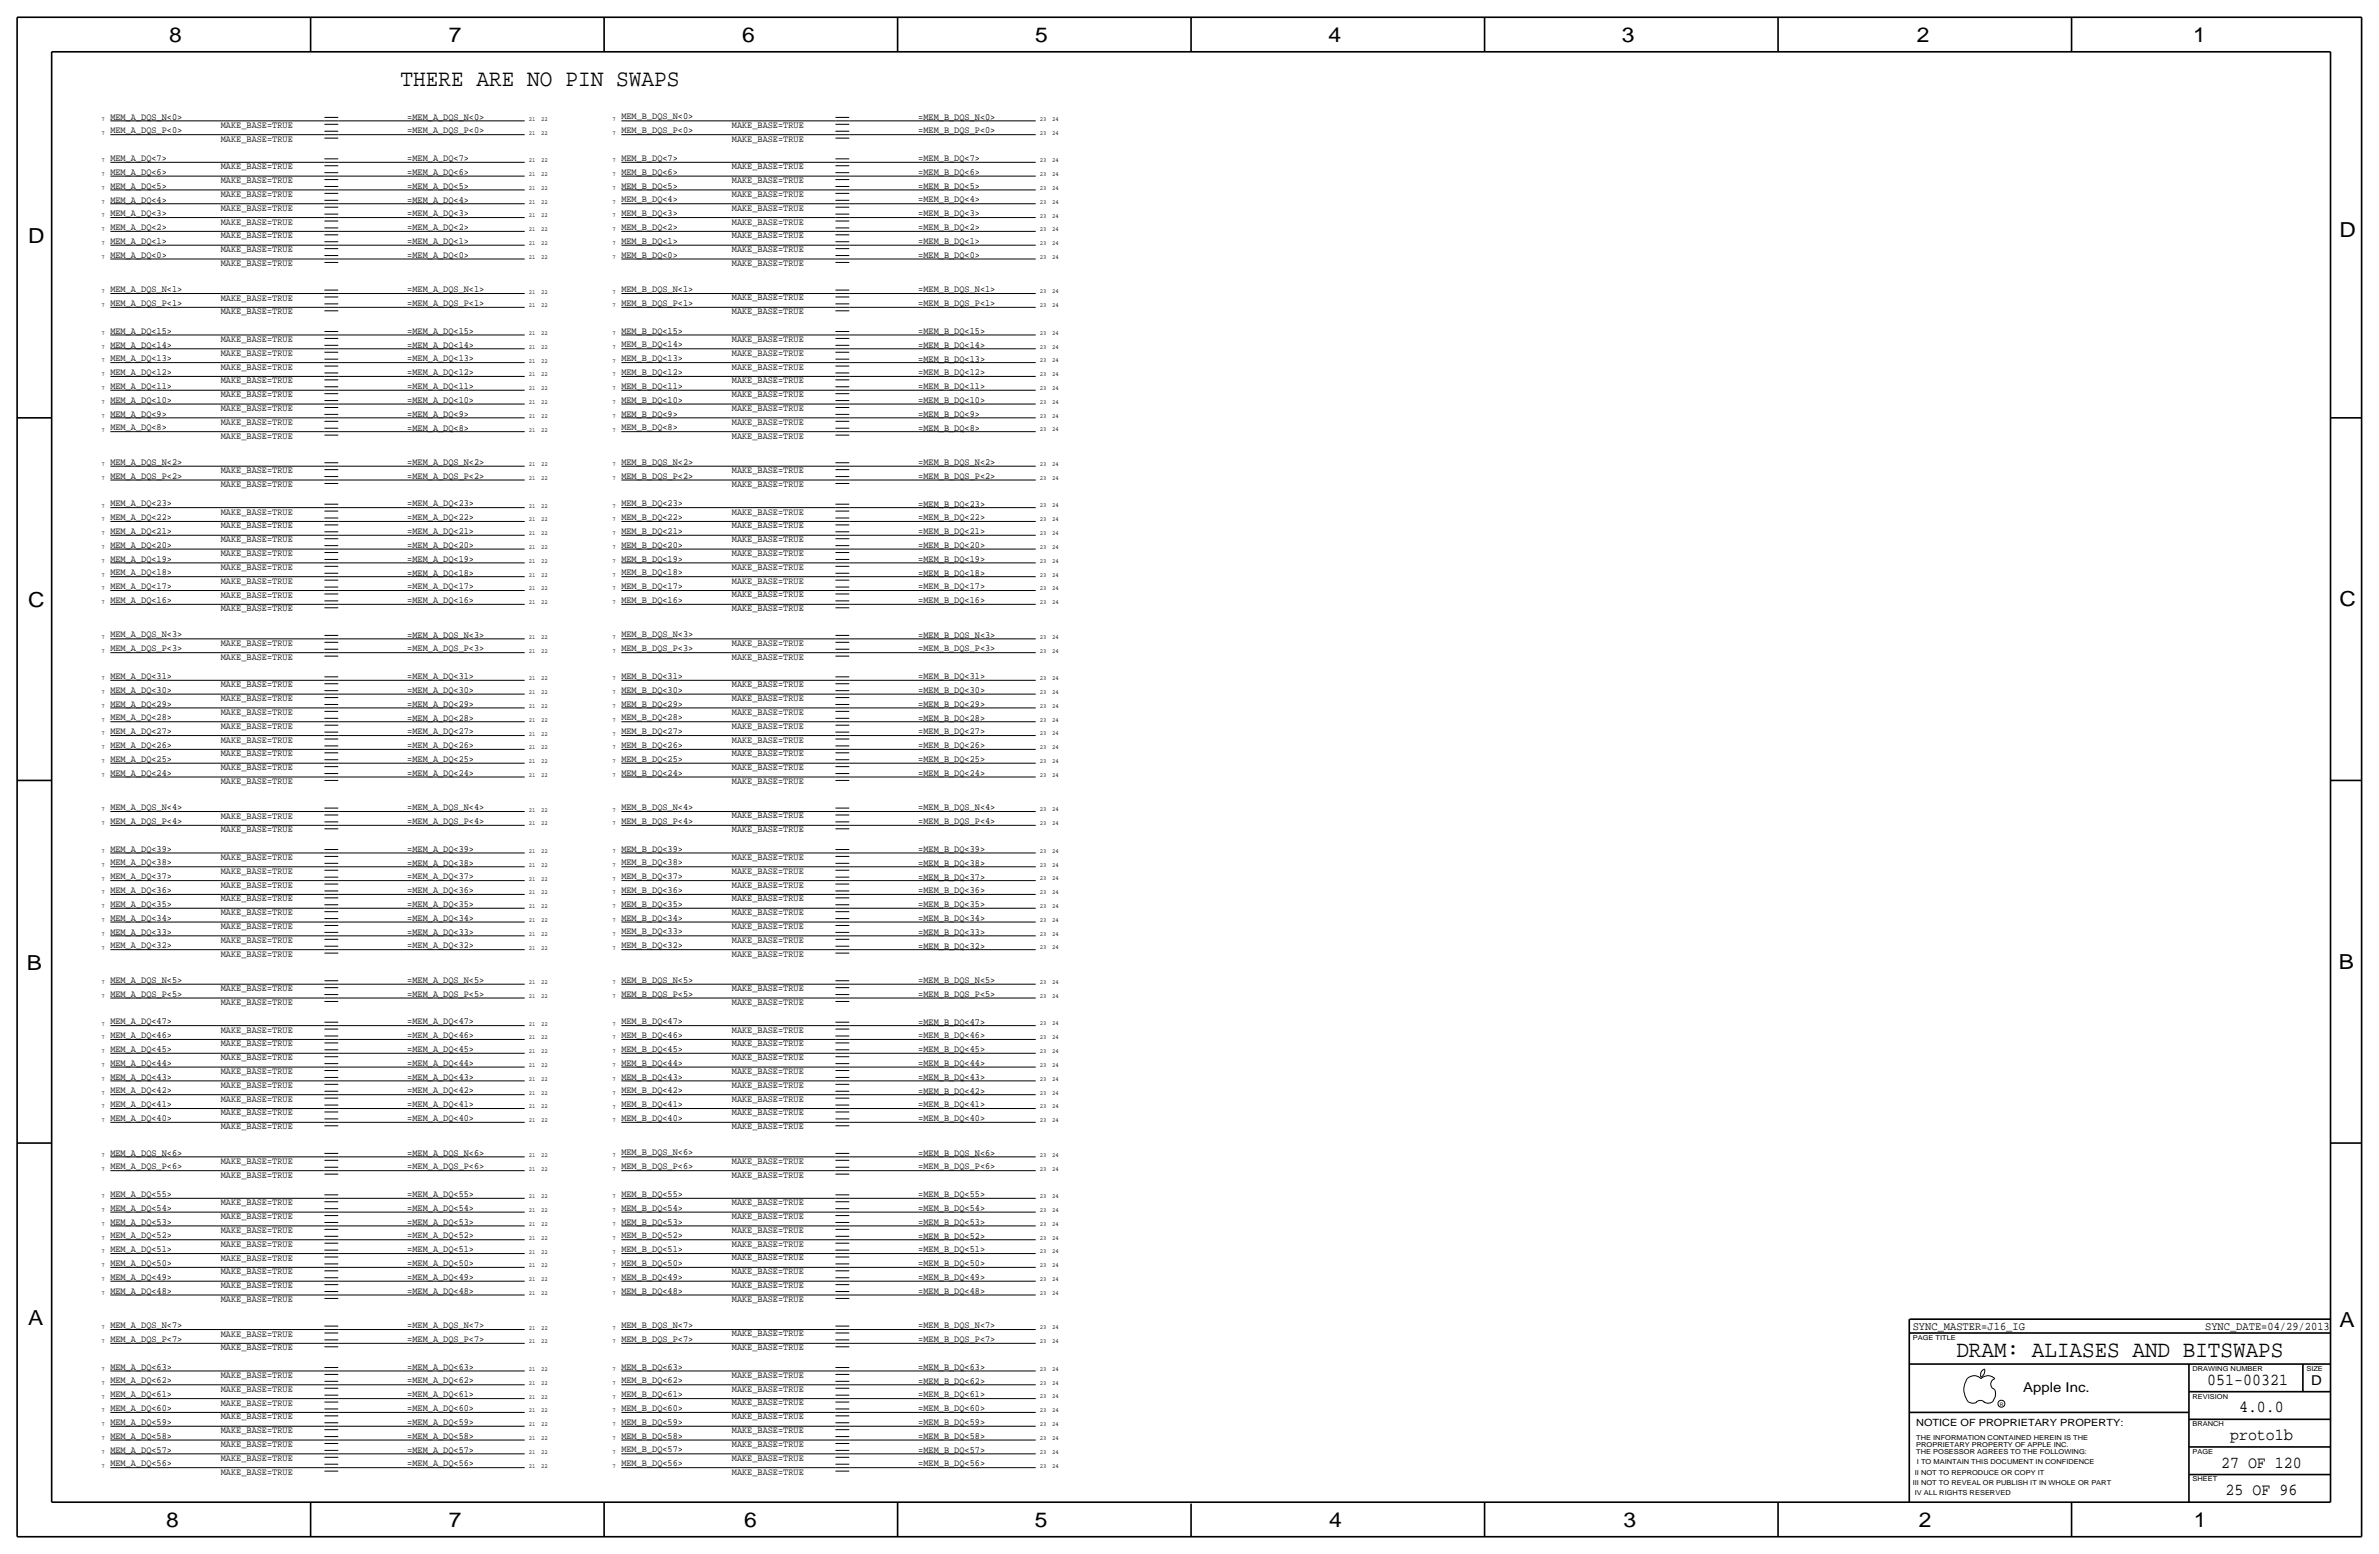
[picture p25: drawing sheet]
<svg xmlns="http://www.w3.org/2000/svg" width="875mm" height="572mm" viewBox="0 0 875 572" stroke-linecap="round" stroke-linejoin="round" font-family="sans-serif">
<defs><g id="words">
<text font-size="8.7" x="147.3" y="31.8">THERE ARE NO PIN SWAPS</text>
<text font-size="8.6" x="719.6" y="499.1">DRAM: ALIASES AND BITSWAPS</text>
<g font-size="7.6">
<text x="62.2" y="15.5">8</text>
<text x="165" y="15.5">7</text>
<text x="273" y="15.5">6</text>
<text x="380.7" y="15.5">5</text>
<text x="488.6" y="15.5">4</text>
<text x="596.6" y="15.5">3</text>
<text x="705.1" y="15.5">2</text>
<text x="806.7" y="15.5">1</text>
<text x="10.4" y="89.4">D</text>
<text x="860.5" y="87.1">D</text>
<text x="10.4" y="223.3">C</text>
<text x="860.5" y="222.8">C</text>
<text x="9.8" y="356.6">B</text>
<text x="860.2" y="356.4">B</text>
<text x="10.4" y="487.4">A</text>
<text x="860.5" y="488.2">A</text>
<text x="61.2" y="561.6">8</text>
<text x="165" y="561.6">7</text>
<text x="273.8" y="561.6">6</text>
<text x="380.7" y="561.6">5</text>
<text x="488.9" y="561.6">4</text>
<text x="597.1" y="561.6">3</text>
<text x="705.8" y="561.6">2</text>
<text x="806.9" y="561.6">1</text>
</g>
<g font-size="6.2">
<text x="811.9" y="509.3">051-00321</text>
<text x="823.6" y="519.4">4.0.0</text>
<text x="820.3" y="529.6">proto1b</text>
<text x="817" y="539.7">27 OF 120</text>
<text x="818.6" y="549.9">25 OF 96</text>
</g>
<g font-size="5">
<text x="850.1" y="509.3">D</text>
<text x="744.2" y="511.8">Apple Inc.</text>
</g>
<g font-size="4.3">
<text x="703.5" y="488.9">SYNC_MASTER=J16_IG</text>
<text x="811.1" y="488.9">SYNC_DATE=04/29/2013</text>
</g>
<text font-size="3.7" x="704.8" y="524.5">NOTICE OF PROPRIETARY PROPERTY:</text>
<g font-size="3.5">
<text x="40.6" y="44">MEM_A_DQS_N&lt;0&gt;</text>
<text x="81.2" y="47">MAKE_BASE=TRUE</text>
<text x="149.8" y="44">=MEM_A_DQS_N&lt;0&gt;</text>
<text x="228.6" y="43.9">MEM_B_DQS_N&lt;0&gt;</text>
<text x="269.2" y="47">MAKE_BASE=TRUE</text>
<text x="337.8" y="44">=MEM_B_DQS_N&lt;0&gt;</text>
<text x="40.6" y="49.1">MEM_A_DQS_P&lt;0&gt;</text>
<text x="81.2" y="52.1">MAKE_BASE=TRUE</text>
<text x="149.8" y="49">=MEM_A_DQS_P&lt;0&gt;</text>
<text x="228.6" y="49">MEM_B_DQS_P&lt;0&gt;</text>
<text x="269.2" y="52.1">MAKE_BASE=TRUE</text>
<text x="337.8" y="49.1">=MEM_B_DQS_P&lt;0&gt;</text>
<text x="40.6" y="59.2">MEM_A_DQ&lt;7&gt;</text>
<text x="149.8" y="59.3">=MEM_A_DQ&lt;7&gt;</text>
<text x="228.6" y="59.2">MEM_B_DQ&lt;7&gt;</text>
<text x="337.8" y="59.3">=MEM_B_DQ&lt;7&gt;</text>
<text x="40.6" y="64.3">MEM_A_DQ&lt;6&gt;</text>
<text x="81.2" y="62.3">MAKE_BASE=TRUE</text>
<text x="149.8" y="64.4">=MEM_A_DQ&lt;6&gt;</text>
<text x="228.6" y="64.3">MEM_B_DQ&lt;6&gt;</text>
<text x="269.2" y="62.3">MAKE_BASE=TRUE</text>
<text x="337.8" y="64.4">=MEM_B_DQ&lt;6&gt;</text>
<text x="40.6" y="69.4">MEM_A_DQ&lt;5&gt;</text>
<text x="81.2" y="67.4">MAKE_BASE=TRUE</text>
<text x="149.8" y="69.4">=MEM_A_DQ&lt;5&gt;</text>
<text x="228.6" y="69.4">MEM_B_DQ&lt;5&gt;</text>
<text x="269.2" y="67.3">MAKE_BASE=TRUE</text>
<text x="337.8" y="69.3">=MEM_B_DQ&lt;5&gt;</text>
<text x="40.6" y="74.5">MEM_A_DQ&lt;4&gt;</text>
<text x="81.2" y="72.5">MAKE_BASE=TRUE</text>
<text x="81.2" y="77.5">MAKE_BASE=TRUE</text>
<text x="149.8" y="74.5">=MEM_A_DQ&lt;4&gt;</text>
<text x="228.6" y="74.4">MEM_B_DQ&lt;4&gt;</text>
<text x="269.2" y="72.4">MAKE_BASE=TRUE</text>
<text x="269.2" y="77.5">MAKE_BASE=TRUE</text>
<text x="337.8" y="74.4">=MEM_B_DQ&lt;4&gt;</text>
<text x="40.6" y="79.6">MEM_A_DQ&lt;3&gt;</text>
<text x="81.2" y="82.6">MAKE_BASE=TRUE</text>
<text x="149.8" y="79.6">=MEM_A_DQ&lt;3&gt;</text>
<text x="228.6" y="79.5">MEM_B_DQ&lt;3&gt;</text>
<text x="269.2" y="82.6">MAKE_BASE=TRUE</text>
<text x="337.8" y="79.5">=MEM_B_DQ&lt;3&gt;</text>
<text x="40.6" y="84.6">MEM_A_DQ&lt;2&gt;</text>
<text x="40.6" y="89.7">MEM_A_DQ&lt;1&gt;</text>
<text x="81.2" y="87.7">MAKE_BASE=TRUE</text>
<text x="149.8" y="84.7">=MEM_A_DQ&lt;2&gt;</text>
<text x="149.8" y="89.8">=MEM_A_DQ&lt;1&gt;</text>
<text x="228.6" y="84.6">MEM_B_DQ&lt;2&gt;</text>
<text x="228.6" y="89.7">MEM_B_DQ&lt;1&gt;</text>
<text x="269.2" y="87.7">MAKE_BASE=TRUE</text>
<text x="337.8" y="84.6">=MEM_B_DQ&lt;2&gt;</text>
<text x="337.8" y="89.7">=MEM_B_DQ&lt;1&gt;</text>
<text x="40.6" y="94.8">MEM_A_DQ&lt;0&gt;</text>
<text x="81.2" y="92.8">MAKE_BASE=TRUE</text>
<text x="149.8" y="94.8">=MEM_A_DQ&lt;0&gt;</text>
<text x="228.6" y="94.8">MEM_B_DQ&lt;0&gt;</text>
<text x="269.2" y="92.7">MAKE_BASE=TRUE</text>
<text x="337.8" y="94.7">=MEM_B_DQ&lt;0&gt;</text>
<text x="81.2" y="97.9">MAKE_BASE=TRUE</text>
<text x="269.2" y="97.8">MAKE_BASE=TRUE</text>
<text x="40.6" y="107.5">MEM_A_DQS_N&lt;1&gt;</text>
<text x="149.8" y="107.5">=MEM_A_DQS_N&lt;1&gt;</text>
<text x="228.6" y="107.4">MEM_B_DQS_N&lt;1&gt;</text>
<text x="337.8" y="107.5">=MEM_B_DQS_N&lt;1&gt;</text>
<text x="40.6" y="112.5">MEM_A_DQS_P&lt;1&gt;</text>
<text x="81.2" y="110.5">MAKE_BASE=TRUE</text>
<text x="149.8" y="112.5">=MEM_A_DQS_P&lt;1&gt;</text>
<text x="228.6" y="112.5">MEM_B_DQS_P&lt;1&gt;</text>
<text x="269.2" y="110.5">MAKE_BASE=TRUE</text>
<text x="337.8" y="112.6">=MEM_B_DQS_P&lt;1&gt;</text>
<text x="81.2" y="115.6">MAKE_BASE=TRUE</text>
<text x="269.2" y="115.6">MAKE_BASE=TRUE</text>
<text x="40.6" y="122.7">MEM_A_DQ&lt;15&gt;</text>
<text x="81.2" y="125.8">MAKE_BASE=TRUE</text>
<text x="149.8" y="122.8">=MEM_A_DQ&lt;15&gt;</text>
<text x="228.6" y="122.7">MEM_B_DQ&lt;15&gt;</text>
<text x="269.2" y="125.7">MAKE_BASE=TRUE</text>
<text x="337.8" y="122.8">=MEM_B_DQ&lt;15&gt;</text>
<text x="40.6" y="127.8">MEM_A_DQ&lt;14&gt;</text>
<text x="81.2" y="130.9">MAKE_BASE=TRUE</text>
<text x="149.8" y="127.8">=MEM_A_DQ&lt;14&gt;</text>
<text x="228.6" y="127.8">MEM_B_DQ&lt;14&gt;</text>
<text x="269.2" y="130.8">MAKE_BASE=TRUE</text>
<text x="337.8" y="127.9">=MEM_B_DQ&lt;14&gt;</text>
<text x="40.6" y="132.9">MEM_A_DQ&lt;13&gt;</text>
<text x="40.6" y="138">MEM_A_DQ&lt;12&gt;</text>
<text x="81.2" y="135.9">MAKE_BASE=TRUE</text>
<text x="149.8" y="132.9">=MEM_A_DQ&lt;13&gt;</text>
<text x="228.6" y="132.9">MEM_B_DQ&lt;13&gt;</text>
<text x="228.6" y="137.9">MEM_B_DQ&lt;12&gt;</text>
<text x="269.2" y="135.9">MAKE_BASE=TRUE</text>
<text x="337.8" y="133">=MEM_B_DQ&lt;13&gt;</text>
<text x="40.6" y="143.1">MEM_A_DQ&lt;11&gt;</text>
<text x="81.2" y="141">MAKE_BASE=TRUE</text>
<text x="149.8" y="138">=MEM_A_DQ&lt;12&gt;</text>
<text x="149.8" y="143.1">=MEM_A_DQ&lt;11&gt;</text>
<text x="228.6" y="143">MEM_B_DQ&lt;11&gt;</text>
<text x="269.2" y="141">MAKE_BASE=TRUE</text>
<text x="337.8" y="138.1">=MEM_B_DQ&lt;12&gt;</text>
<text x="337.8" y="143.1">=MEM_B_DQ&lt;11&gt;</text>
<text x="40.6" y="148.1">MEM_A_DQ&lt;10&gt;</text>
<text x="81.2" y="146.1">MAKE_BASE=TRUE</text>
<text x="149.8" y="148.2">=MEM_A_DQ&lt;10&gt;</text>
<text x="228.6" y="148.1">MEM_B_DQ&lt;10&gt;</text>
<text x="269.2" y="146.1">MAKE_BASE=TRUE</text>
<text x="337.8" y="148.2">=MEM_B_DQ&lt;10&gt;</text>
<text x="40.6" y="153.2">MEM_A_DQ&lt;9&gt;</text>
<text x="81.2" y="151.2">MAKE_BASE=TRUE</text>
<text x="149.8" y="153.2">=MEM_A_DQ&lt;9&gt;</text>
<text x="228.6" y="153.2">MEM_B_DQ&lt;9&gt;</text>
<text x="269.2" y="151.1">MAKE_BASE=TRUE</text>
<text x="337.8" y="153.3">=MEM_B_DQ&lt;9&gt;</text>
<text x="40.6" y="158.3">MEM_A_DQ&lt;8&gt;</text>
<text x="81.2" y="156.3">MAKE_BASE=TRUE</text>
<text x="81.2" y="161.3">MAKE_BASE=TRUE</text>
<text x="149.8" y="158.3">=MEM_A_DQ&lt;8&gt;</text>
<text x="228.6" y="158.3">MEM_B_DQ&lt;8&gt;</text>
<text x="269.2" y="156.2">MAKE_BASE=TRUE</text>
<text x="269.2" y="161.3">MAKE_BASE=TRUE</text>
<text x="337.8" y="158.4">=MEM_B_DQ&lt;8&gt;</text>
<text x="40.6" y="171">MEM_A_DQS_N&lt;2&gt;</text>
<text x="149.8" y="171">=MEM_A_DQS_N&lt;2&gt;</text>
<text x="228.6" y="170.9">MEM_B_DQS_N&lt;2&gt;</text>
<text x="269.2" y="174">MAKE_BASE=TRUE</text>
<text x="337.8" y="171">=MEM_B_DQS_N&lt;2&gt;</text>
<text x="40.6" y="176">MEM_A_DQS_P&lt;2&gt;</text>
<text x="81.2" y="179.1">MAKE_BASE=TRUE</text>
<text x="81.2" y="174">MAKE_BASE=TRUE</text>
<text x="149.8" y="176">=MEM_A_DQS_P&lt;2&gt;</text>
<text x="228.6" y="176">MEM_B_DQS_P&lt;2&gt;</text>
<text x="269.2" y="179.1">MAKE_BASE=TRUE</text>
<text x="337.8" y="176.1">=MEM_B_DQS_P&lt;2&gt;</text>
<text x="40.6" y="186.2">MEM_A_DQ&lt;23&gt;</text>
<text x="40.6" y="191.3">MEM_A_DQ&lt;22&gt;</text>
<text x="81.2" y="189.3">MAKE_BASE=TRUE</text>
<text x="149.8" y="186.2">=MEM_A_DQ&lt;23&gt;</text>
<text x="149.8" y="191.3">=MEM_A_DQ&lt;22&gt;</text>
<text x="228.6" y="186.2">MEM_B_DQ&lt;23&gt;</text>
<text x="228.6" y="191.3">MEM_B_DQ&lt;22&gt;</text>
<text x="269.2" y="189.2">MAKE_BASE=TRUE</text>
<text x="337.8" y="186.3">=MEM_B_DQ&lt;23&gt;</text>
<text x="337.8" y="191.4">=MEM_B_DQ&lt;22&gt;</text>
<text x="40.6" y="196.4">MEM_A_DQ&lt;21&gt;</text>
<text x="81.2" y="194.4">MAKE_BASE=TRUE</text>
<text x="149.8" y="196.4">=MEM_A_DQ&lt;21&gt;</text>
<text x="228.6" y="196.4">MEM_B_DQ&lt;21&gt;</text>
<text x="269.2" y="194.3">MAKE_BASE=TRUE</text>
<text x="337.8" y="196.5">=MEM_B_DQ&lt;21&gt;</text>
<text x="40.6" y="201.5">MEM_A_DQ&lt;20&gt;</text>
<text x="81.2" y="199.4">MAKE_BASE=TRUE</text>
<text x="149.8" y="201.5">=MEM_A_DQ&lt;20&gt;</text>
<text x="228.6" y="201.4">MEM_B_DQ&lt;20&gt;</text>
<text x="269.2" y="199.4">MAKE_BASE=TRUE</text>
<text x="337.8" y="201.5">=MEM_B_DQ&lt;20&gt;</text>
<text x="40.6" y="206.6">MEM_A_DQ&lt;19&gt;</text>
<text x="81.2" y="204.5">MAKE_BASE=TRUE</text>
<text x="81.2" y="209.6">MAKE_BASE=TRUE</text>
<text x="149.8" y="206.6">=MEM_A_DQ&lt;19&gt;</text>
<text x="228.6" y="206.5">MEM_B_DQ&lt;19&gt;</text>
<text x="269.2" y="204.5">MAKE_BASE=TRUE</text>
<text x="269.2" y="209.6">MAKE_BASE=TRUE</text>
<text x="337.8" y="206.6">=MEM_B_DQ&lt;19&gt;</text>
<text x="40.6" y="211.6">MEM_A_DQ&lt;18&gt;</text>
<text x="81.2" y="214.7">MAKE_BASE=TRUE</text>
<text x="149.8" y="211.7">=MEM_A_DQ&lt;18&gt;</text>
<text x="228.6" y="211.6">MEM_B_DQ&lt;18&gt;</text>
<text x="269.2" y="214.6">MAKE_BASE=TRUE</text>
<text x="337.8" y="211.7">=MEM_B_DQ&lt;18&gt;</text>
<text x="40.6" y="216.7">MEM_A_DQ&lt;17&gt;</text>
<text x="40.6" y="221.8">MEM_A_DQ&lt;16&gt;</text>
<text x="81.2" y="219.8">MAKE_BASE=TRUE</text>
<text x="149.8" y="216.7">=MEM_A_DQ&lt;17&gt;</text>
<text x="149.8" y="221.8">=MEM_A_DQ&lt;16&gt;</text>
<text x="228.6" y="216.7">MEM_B_DQ&lt;17&gt;</text>
<text x="228.6" y="221.8">MEM_B_DQ&lt;16&gt;</text>
<text x="269.2" y="219.7">MAKE_BASE=TRUE</text>
<text x="337.8" y="216.8">=MEM_B_DQ&lt;17&gt;</text>
<text x="337.8" y="221.9">=MEM_B_DQ&lt;16&gt;</text>
<text x="81.2" y="224.8">MAKE_BASE=TRUE</text>
<text x="269.2" y="224.8">MAKE_BASE=TRUE</text>
<text x="40.6" y="234.4">MEM_A_DQS_N&lt;3&gt;</text>
<text x="40.6" y="239.5">MEM_A_DQS_P&lt;3&gt;</text>
<text x="81.2" y="237.5">MAKE_BASE=TRUE</text>
<text x="149.8" y="239.5">=MEM_A_DQS_P&lt;3&gt;</text>
<text x="149.8" y="234.5">=MEM_A_DQS_N&lt;3&gt;</text>
<text x="228.6" y="239.5">MEM_B_DQS_P&lt;3&gt;</text>
<text x="228.6" y="234.4">MEM_B_DQS_N&lt;3&gt;</text>
<text x="269.2" y="237.5">MAKE_BASE=TRUE</text>
<text x="337.8" y="239.6">=MEM_B_DQS_P&lt;3&gt;</text>
<text x="337.8" y="234.5">=MEM_B_DQS_N&lt;3&gt;</text>
<text x="81.2" y="242.6">MAKE_BASE=TRUE</text>
<text x="269.2" y="242.6">MAKE_BASE=TRUE</text>
<text x="40.6" y="249.7">MEM_A_DQ&lt;31&gt;</text>
<text x="149.8" y="249.7">=MEM_A_DQ&lt;31&gt;</text>
<text x="228.6" y="249.7">MEM_B_DQ&lt;31&gt;</text>
<text x="337.8" y="249.8">=MEM_B_DQ&lt;31&gt;</text>
<text x="40.6" y="254.8">MEM_A_DQ&lt;30&gt;</text>
<text x="81.2" y="252.8">MAKE_BASE=TRUE</text>
<text x="81.2" y="257.9">MAKE_BASE=TRUE</text>
<text x="149.8" y="254.8">=MEM_A_DQ&lt;30&gt;</text>
<text x="228.6" y="254.8">MEM_B_DQ&lt;30&gt;</text>
<text x="269.2" y="252.7">MAKE_BASE=TRUE</text>
<text x="269.2" y="257.8">MAKE_BASE=TRUE</text>
<text x="337.8" y="254.9">=MEM_B_DQ&lt;30&gt;</text>
<text x="40.6" y="259.9">MEM_A_DQ&lt;29&gt;</text>
<text x="81.2" y="262.9">MAKE_BASE=TRUE</text>
<text x="149.8" y="259.9">=MEM_A_DQ&lt;29&gt;</text>
<text x="228.6" y="259.9">MEM_B_DQ&lt;29&gt;</text>
<text x="269.2" y="262.9">MAKE_BASE=TRUE</text>
<text x="337.8" y="260">=MEM_B_DQ&lt;29&gt;</text>
<text x="40.6" y="265">MEM_A_DQ&lt;28&gt;</text>
<text x="81.2" y="268">MAKE_BASE=TRUE</text>
<text x="149.8" y="265">=MEM_A_DQ&lt;28&gt;</text>
<text x="228.6" y="264.9">MEM_B_DQ&lt;28&gt;</text>
<text x="269.2" y="268">MAKE_BASE=TRUE</text>
<text x="337.8" y="265">=MEM_B_DQ&lt;28&gt;</text>
<text x="40.6" y="270">MEM_A_DQ&lt;27&gt;</text>
<text x="40.6" y="275.1">MEM_A_DQ&lt;26&gt;</text>
<text x="81.2" y="273.1">MAKE_BASE=TRUE</text>
<text x="149.8" y="270.1">=MEM_A_DQ&lt;27&gt;</text>
<text x="149.8" y="275.1">=MEM_A_DQ&lt;26&gt;</text>
<text x="228.6" y="270">MEM_B_DQ&lt;27&gt;</text>
<text x="228.6" y="275.1">MEM_B_DQ&lt;26&gt;</text>
<text x="269.2" y="273.1">MAKE_BASE=TRUE</text>
<text x="337.8" y="270.1">=MEM_B_DQ&lt;27&gt;</text>
<text x="337.8" y="275.2">=MEM_B_DQ&lt;26&gt;</text>
<text x="40.6" y="280.2">MEM_A_DQ&lt;25&gt;</text>
<text x="81.2" y="278.2">MAKE_BASE=TRUE</text>
<text x="149.8" y="280.2">=MEM_A_DQ&lt;25&gt;</text>
<text x="228.6" y="280.2">MEM_B_DQ&lt;25&gt;</text>
<text x="269.2" y="278.1">MAKE_BASE=TRUE</text>
<text x="337.8" y="280.3">=MEM_B_DQ&lt;25&gt;</text>
<text x="40.6" y="285.3">MEM_A_DQ&lt;24&gt;</text>
<text x="81.2" y="283.3">MAKE_BASE=TRUE</text>
<text x="149.8" y="285.3">=MEM_A_DQ&lt;24&gt;</text>
<text x="228.6" y="285.3">MEM_B_DQ&lt;24&gt;</text>
<text x="269.2" y="283.2">MAKE_BASE=TRUE</text>
<text x="337.8" y="285.4">=MEM_B_DQ&lt;24&gt;</text>
<text x="81.2" y="288.3">MAKE_BASE=TRUE</text>
<text x="269.2" y="288.3">MAKE_BASE=TRUE</text>
<text x="40.6" y="298">MEM_A_DQS_N&lt;4&gt;</text>
<text x="149.8" y="298">=MEM_A_DQS_N&lt;4&gt;</text>
<text x="228.6" y="297.9">MEM_B_DQS_N&lt;4&gt;</text>
<text x="337.8" y="298">=MEM_B_DQS_N&lt;4&gt;</text>
<text x="40.6" y="303.1">MEM_A_DQS_P&lt;4&gt;</text>
<text x="81.2" y="301">MAKE_BASE=TRUE</text>
<text x="149.8" y="303">=MEM_A_DQS_P&lt;4&gt;</text>
<text x="228.6" y="303">MEM_B_DQS_P&lt;4&gt;</text>
<text x="269.2" y="301">MAKE_BASE=TRUE</text>
<text x="337.8" y="303.1">=MEM_B_DQS_P&lt;4&gt;</text>
<text x="81.2" y="306.1">MAKE_BASE=TRUE</text>
<text x="269.2" y="306.1">MAKE_BASE=TRUE</text>
<text x="40.6" y="313.2">MEM_A_DQ&lt;39&gt;</text>
<text x="81.2" y="316.3">MAKE_BASE=TRUE</text>
<text x="149.8" y="313.2">=MEM_A_DQ&lt;39&gt;</text>
<text x="228.6" y="313.2">MEM_B_DQ&lt;39&gt;</text>
<text x="269.2" y="316.2">MAKE_BASE=TRUE</text>
<text x="337.8" y="313.3">=MEM_B_DQ&lt;39&gt;</text>
<text x="40.6" y="318.3">MEM_A_DQ&lt;38&gt;</text>
<text x="40.6" y="323.4">MEM_A_DQ&lt;37&gt;</text>
<text x="81.2" y="321.3">MAKE_BASE=TRUE</text>
<text x="149.8" y="318.3">=MEM_A_DQ&lt;38&gt;</text>
<text x="149.8" y="323.4">=MEM_A_DQ&lt;37&gt;</text>
<text x="228.6" y="318.3">MEM_B_DQ&lt;38&gt;</text>
<text x="228.6" y="323.4">MEM_B_DQ&lt;37&gt;</text>
<text x="269.2" y="321.3">MAKE_BASE=TRUE</text>
<text x="337.8" y="318.4">=MEM_B_DQ&lt;38&gt;</text>
<text x="337.8" y="323.4">=MEM_B_DQ&lt;37&gt;</text>
<text x="40.6" y="328.5">MEM_A_DQ&lt;36&gt;</text>
<text x="81.2" y="326.4">MAKE_BASE=TRUE</text>
<text x="149.8" y="328.5">=MEM_A_DQ&lt;36&gt;</text>
<text x="228.6" y="328.4">MEM_B_DQ&lt;36&gt;</text>
<text x="269.2" y="326.4">MAKE_BASE=TRUE</text>
<text x="337.8" y="328.5">=MEM_B_DQ&lt;36&gt;</text>
<text x="40.6" y="333.5">MEM_A_DQ&lt;35&gt;</text>
<text x="81.2" y="331.5">MAKE_BASE=TRUE</text>
<text x="149.8" y="333.6">=MEM_A_DQ&lt;35&gt;</text>
<text x="228.6" y="333.5">MEM_B_DQ&lt;35&gt;</text>
<text x="269.2" y="331.5">MAKE_BASE=TRUE</text>
<text x="337.8" y="333.6">=MEM_B_DQ&lt;35&gt;</text>
<text x="40.6" y="338.6">MEM_A_DQ&lt;34&gt;</text>
<text x="81.2" y="336.6">MAKE_BASE=TRUE</text>
<text x="81.2" y="341.7">MAKE_BASE=TRUE</text>
<text x="149.8" y="338.6">=MEM_A_DQ&lt;34&gt;</text>
<text x="228.6" y="338.6">MEM_B_DQ&lt;34&gt;</text>
<text x="269.2" y="336.6">MAKE_BASE=TRUE</text>
<text x="269.2" y="341.6">MAKE_BASE=TRUE</text>
<text x="337.8" y="338.6">=MEM_B_DQ&lt;34&gt;</text>
<text x="40.6" y="343.7">MEM_A_DQ&lt;33&gt;</text>
<text x="81.2" y="346.7">MAKE_BASE=TRUE</text>
<text x="149.8" y="343.7">=MEM_A_DQ&lt;33&gt;</text>
<text x="228.6" y="343.7">MEM_B_DQ&lt;33&gt;</text>
<text x="269.2" y="346.7">MAKE_BASE=TRUE</text>
<text x="337.8" y="343.8">=MEM_B_DQ&lt;33&gt;</text>
<text x="40.6" y="348.8">MEM_A_DQ&lt;32&gt;</text>
<text x="81.2" y="351.8">MAKE_BASE=TRUE</text>
<text x="149.8" y="348.8">=MEM_A_DQ&lt;32&gt;</text>
<text x="228.6" y="348.8">MEM_B_DQ&lt;32&gt;</text>
<text x="269.2" y="351.8">MAKE_BASE=TRUE</text>
<text x="337.8" y="348.9">=MEM_B_DQ&lt;32&gt;</text>
<text x="40.6" y="361.5">MEM_A_DQS_N&lt;5&gt;</text>
<text x="81.2" y="364.5">MAKE_BASE=TRUE</text>
<text x="149.8" y="361.4">=MEM_A_DQS_N&lt;5&gt;</text>
<text x="228.6" y="361.4">MEM_B_DQS_N&lt;5&gt;</text>
<text x="269.2" y="364.5">MAKE_BASE=TRUE</text>
<text x="337.8" y="361.5">=MEM_B_DQS_N&lt;5&gt;</text>
<text x="40.6" y="366.6">MEM_A_DQS_P&lt;5&gt;</text>
<text x="81.2" y="369.6">MAKE_BASE=TRUE</text>
<text x="149.8" y="366.5">=MEM_A_DQS_P&lt;5&gt;</text>
<text x="228.6" y="366.5">MEM_B_DQS_P&lt;5&gt;</text>
<text x="269.2" y="369.6">MAKE_BASE=TRUE</text>
<text x="337.8" y="366.6">=MEM_B_DQS_P&lt;5&gt;</text>
<text x="40.6" y="376.7">MEM_A_DQ&lt;47&gt;</text>
<text x="149.8" y="376.7">=MEM_A_DQ&lt;47&gt;</text>
<text x="228.6" y="376.7">MEM_B_DQ&lt;47&gt;</text>
<text x="337.8" y="376.8">=MEM_B_DQ&lt;47&gt;</text>
<text x="40.6" y="381.8">MEM_A_DQ&lt;46&gt;</text>
<text x="81.2" y="379.7">MAKE_BASE=TRUE</text>
<text x="149.8" y="381.8">=MEM_A_DQ&lt;46&gt;</text>
<text x="228.6" y="381.8">MEM_B_DQ&lt;46&gt;</text>
<text x="269.2" y="379.7">MAKE_BASE=TRUE</text>
<text x="337.8" y="381.9">=MEM_B_DQ&lt;46&gt;</text>
<text x="40.6" y="386.9">MEM_A_DQ&lt;45&gt;</text>
<text x="81.2" y="384.8">MAKE_BASE=TRUE</text>
<text x="81.2" y="389.9">MAKE_BASE=TRUE</text>
<text x="149.8" y="386.9">=MEM_A_DQ&lt;45&gt;</text>
<text x="228.6" y="386.8">MEM_B_DQ&lt;45&gt;</text>
<text x="269.2" y="384.8">MAKE_BASE=TRUE</text>
<text x="269.2" y="389.9">MAKE_BASE=TRUE</text>
<text x="337.8" y="386.9">=MEM_B_DQ&lt;45&gt;</text>
<text x="40.6" y="391.9">MEM_A_DQ&lt;44&gt;</text>
<text x="81.2" y="395">MAKE_BASE=TRUE</text>
<text x="149.8" y="392">=MEM_A_DQ&lt;44&gt;</text>
<text x="228.6" y="391.9">MEM_B_DQ&lt;44&gt;</text>
<text x="269.2" y="395">MAKE_BASE=TRUE</text>
<text x="337.8" y="392">=MEM_B_DQ&lt;44&gt;</text>
<text x="40.6" y="397">MEM_A_DQ&lt;43&gt;</text>
<text x="81.2" y="400.1">MAKE_BASE=TRUE</text>
<text x="149.8" y="397">=MEM_A_DQ&lt;43&gt;</text>
<text x="228.6" y="397">MEM_B_DQ&lt;43&gt;</text>
<text x="269.2" y="400.1">MAKE_BASE=TRUE</text>
<text x="337.8" y="397.1">=MEM_B_DQ&lt;43&gt;</text>
<text x="40.6" y="402.1">MEM_A_DQ&lt;42&gt;</text>
<text x="40.6" y="407.2">MEM_A_DQ&lt;41&gt;</text>
<text x="81.2" y="405.2">MAKE_BASE=TRUE</text>
<text x="149.8" y="402.1">=MEM_A_DQ&lt;42&gt;</text>
<text x="149.8" y="407.2">=MEM_A_DQ&lt;41&gt;</text>
<text x="228.6" y="402.1">MEM_B_DQ&lt;42&gt;</text>
<text x="228.6" y="407.2">MEM_B_DQ&lt;41&gt;</text>
<text x="269.2" y="405.1">MAKE_BASE=TRUE</text>
<text x="337.8" y="402.2">=MEM_B_DQ&lt;42&gt;</text>
<text x="337.8" y="407.3">=MEM_B_DQ&lt;41&gt;</text>
<text x="40.6" y="412.3">MEM_A_DQ&lt;40&gt;</text>
<text x="81.2" y="410.2">MAKE_BASE=TRUE</text>
<text x="149.8" y="412.3">=MEM_A_DQ&lt;40&gt;</text>
<text x="228.6" y="412.2">MEM_B_DQ&lt;40&gt;</text>
<text x="269.2" y="410.2">MAKE_BASE=TRUE</text>
<text x="337.8" y="412.3">=MEM_B_DQ&lt;40&gt;</text>
<text x="81.2" y="415.3">MAKE_BASE=TRUE</text>
<text x="269.2" y="415.3">MAKE_BASE=TRUE</text>
<text x="40.6" y="425">MEM_A_DQS_N&lt;6&gt;</text>
<text x="149.8" y="424.9">=MEM_A_DQS_N&lt;6&gt;</text>
<text x="228.6" y="424.9">MEM_B_DQS_N&lt;6&gt;</text>
<text x="337.8" y="425">=MEM_B_DQS_N&lt;6&gt;</text>
<text x="40.6" y="430">MEM_A_DQS_P&lt;6&gt;</text>
<text x="81.2" y="428">MAKE_BASE=TRUE</text>
<text x="149.8" y="430">=MEM_A_DQS_P&lt;6&gt;</text>
<text x="228.6" y="430">MEM_B_DQS_P&lt;6&gt;</text>
<text x="269.2" y="428">MAKE_BASE=TRUE</text>
<text x="337.8" y="430.1">=MEM_B_DQS_P&lt;6&gt;</text>
<text x="81.2" y="433.1">MAKE_BASE=TRUE</text>
<text x="269.2" y="433.1">MAKE_BASE=TRUE</text>
<text x="40.6" y="440.2">MEM_A_DQ&lt;55&gt;</text>
<text x="81.2" y="443.3">MAKE_BASE=TRUE</text>
<text x="149.8" y="440.2">=MEM_A_DQ&lt;55&gt;</text>
<text x="228.6" y="440.2">MEM_B_DQ&lt;55&gt;</text>
<text x="269.2" y="443.2">MAKE_BASE=TRUE</text>
<text x="337.8" y="440.3">=MEM_B_DQ&lt;55&gt;</text>
<text x="40.6" y="445.3">MEM_A_DQ&lt;54&gt;</text>
<text x="81.2" y="448.3">MAKE_BASE=TRUE</text>
<text x="149.8" y="445.3">=MEM_A_DQ&lt;54&gt;</text>
<text x="228.6" y="445.3">MEM_B_DQ&lt;54&gt;</text>
<text x="269.2" y="448.3">MAKE_BASE=TRUE</text>
<text x="337.8" y="445.3">=MEM_B_DQ&lt;54&gt;</text>
<text x="40.6" y="450.4">MEM_A_DQ&lt;53&gt;</text>
<text x="40.6" y="455.4">MEM_A_DQ&lt;52&gt;</text>
<text x="81.2" y="453.4">MAKE_BASE=TRUE</text>
<text x="149.8" y="450.4">=MEM_A_DQ&lt;53&gt;</text>
<text x="149.8" y="455.4">=MEM_A_DQ&lt;52&gt;</text>
<text x="228.6" y="450.3">MEM_B_DQ&lt;53&gt;</text>
<text x="228.6" y="455.4">MEM_B_DQ&lt;52&gt;</text>
<text x="269.2" y="453.4">MAKE_BASE=TRUE</text>
<text x="337.8" y="450.4">=MEM_B_DQ&lt;53&gt;</text>
<text x="337.8" y="455.5">=MEM_B_DQ&lt;52&gt;</text>
<text x="40.6" y="460.5">MEM_A_DQ&lt;51&gt;</text>
<text x="81.2" y="458.5">MAKE_BASE=TRUE</text>
<text x="149.8" y="460.5">=MEM_A_DQ&lt;51&gt;</text>
<text x="228.6" y="460.5">MEM_B_DQ&lt;51&gt;</text>
<text x="269.2" y="458.5">MAKE_BASE=TRUE</text>
<text x="337.8" y="460.6">=MEM_B_DQ&lt;51&gt;</text>
<text x="40.6" y="465.6">MEM_A_DQ&lt;50&gt;</text>
<text x="81.2" y="463.6">MAKE_BASE=TRUE</text>
<text x="149.8" y="465.6">=MEM_A_DQ&lt;50&gt;</text>
<text x="228.6" y="465.6">MEM_B_DQ&lt;50&gt;</text>
<text x="269.2" y="463.6">MAKE_BASE=TRUE</text>
<text x="337.8" y="465.7">=MEM_B_DQ&lt;50&gt;</text>
<text x="40.6" y="470.7">MEM_A_DQ&lt;49&gt;</text>
<text x="81.2" y="468.7">MAKE_BASE=TRUE</text>
<text x="81.2" y="473.7">MAKE_BASE=TRUE</text>
<text x="149.8" y="470.7">=MEM_A_DQ&lt;49&gt;</text>
<text x="228.6" y="470.7">MEM_B_DQ&lt;49&gt;</text>
<text x="269.2" y="468.6">MAKE_BASE=TRUE</text>
<text x="269.2" y="473.7">MAKE_BASE=TRUE</text>
<text x="337.8" y="470.8">=MEM_B_DQ&lt;49&gt;</text>
<text x="40.6" y="475.8">MEM_A_DQ&lt;48&gt;</text>
<text x="81.2" y="478.8">MAKE_BASE=TRUE</text>
<text x="149.8" y="475.8">=MEM_A_DQ&lt;48&gt;</text>
<text x="228.6" y="475.7">MEM_B_DQ&lt;48&gt;</text>
<text x="269.2" y="478.8">MAKE_BASE=TRUE</text>
<text x="337.8" y="475.8">=MEM_B_DQ&lt;48&gt;</text>
<text x="40.6" y="488.5">MEM_A_DQS_N&lt;7&gt;</text>
<text x="81.2" y="491.5">MAKE_BASE=TRUE</text>
<text x="149.8" y="488.4">=MEM_A_DQS_N&lt;7&gt;</text>
<text x="228.6" y="488.4">MEM_B_DQS_N&lt;7&gt;</text>
<text x="269.2" y="491.5">MAKE_BASE=TRUE</text>
<text x="337.8" y="488.5">=MEM_B_DQS_N&lt;7&gt;</text>
<text x="40.6" y="493.5">MEM_A_DQS_P&lt;7&gt;</text>
<text x="81.2" y="496.6">MAKE_BASE=TRUE</text>
<text x="149.8" y="493.5">=MEM_A_DQS_P&lt;7&gt;</text>
<text x="228.6" y="493.5">MEM_B_DQS_P&lt;7&gt;</text>
<text x="269.2" y="496.6">MAKE_BASE=TRUE</text>
<text x="337.8" y="493.6">=MEM_B_DQS_P&lt;7&gt;</text>
<text x="40.6" y="503.7">MEM_A_DQ&lt;63&gt;</text>
<text x="149.8" y="503.7">=MEM_A_DQ&lt;63&gt;</text>
<text x="228.6" y="503.7">MEM_B_DQ&lt;63&gt;</text>
<text x="337.8" y="503.8">=MEM_B_DQ&lt;63&gt;</text>
<text x="40.6" y="508.8">MEM_A_DQ&lt;62&gt;</text>
<text x="81.2" y="506.8">MAKE_BASE=TRUE</text>
<text x="149.8" y="508.8">=MEM_A_DQ&lt;62&gt;</text>
<text x="228.6" y="508.8">MEM_B_DQ&lt;62&gt;</text>
<text x="269.2" y="506.7">MAKE_BASE=TRUE</text>
<text x="337.8" y="508.8">=MEM_B_DQ&lt;62&gt;</text>
<text x="40.6" y="513.9">MEM_A_DQ&lt;61&gt;</text>
<text x="81.2" y="511.8">MAKE_BASE=TRUE</text>
<text x="149.8" y="513.9">=MEM_A_DQ&lt;61&gt;</text>
<text x="228.6" y="513.8">MEM_B_DQ&lt;61&gt;</text>
<text x="269.2" y="511.8">MAKE_BASE=TRUE</text>
<text x="337.8" y="513.9">=MEM_B_DQ&lt;61&gt;</text>
<text x="40.6" y="518.9">MEM_A_DQ&lt;60&gt;</text>
<text x="81.2" y="516.9">MAKE_BASE=TRUE</text>
<text x="81.2" y="522">MAKE_BASE=TRUE</text>
<text x="149.8" y="518.9">=MEM_A_DQ&lt;60&gt;</text>
<text x="228.6" y="518.9">MEM_B_DQ&lt;60&gt;</text>
<text x="269.2" y="516.9">MAKE_BASE=TRUE</text>
<text x="269.2" y="522">MAKE_BASE=TRUE</text>
<text x="337.8" y="519">=MEM_B_DQ&lt;60&gt;</text>
<text x="40.6" y="524">MEM_A_DQ&lt;59&gt;</text>
<text x="81.2" y="527.1">MAKE_BASE=TRUE</text>
<text x="149.8" y="524">=MEM_A_DQ&lt;59&gt;</text>
<text x="228.6" y="524">MEM_B_DQ&lt;59&gt;</text>
<text x="269.2" y="527">MAKE_BASE=TRUE</text>
<text x="337.8" y="524.1">=MEM_B_DQ&lt;59&gt;</text>
<text x="40.6" y="529.1">MEM_A_DQ&lt;58&gt;</text>
<text x="81.2" y="532.2">MAKE_BASE=TRUE</text>
<text x="149.8" y="529.1">=MEM_A_DQ&lt;58&gt;</text>
<text x="228.6" y="529.1">MEM_B_DQ&lt;58&gt;</text>
<text x="269.2" y="532.1">MAKE_BASE=TRUE</text>
<text x="337.8" y="529.2">=MEM_B_DQ&lt;58&gt;</text>
<text x="40.6" y="534.2">MEM_A_DQ&lt;57&gt;</text>
<text x="40.6" y="539.3">MEM_A_DQ&lt;56&gt;</text>
<text x="81.2" y="537.2">MAKE_BASE=TRUE</text>
<text x="149.8" y="534.2">=MEM_A_DQ&lt;57&gt;</text>
<text x="149.8" y="539.3">=MEM_A_DQ&lt;56&gt;</text>
<text x="228.6" y="534.2">MEM_B_DQ&lt;57&gt;</text>
<text x="228.6" y="539.2">MEM_B_DQ&lt;56&gt;</text>
<text x="269.2" y="537.2">MAKE_BASE=TRUE</text>
<text x="337.8" y="534.2">=MEM_B_DQ&lt;57&gt;</text>
<text x="337.8" y="539.3">=MEM_B_DQ&lt;56&gt;</text>
<text x="81.2" y="542.3">MAKE_BASE=TRUE</text>
<text x="269.2" y="542.3">MAKE_BASE=TRUE</text>
</g>
<g font-size="2.5">
<text x="703.5" y="492.8">PAGE TITLE</text>
<text x="806.4" y="504.2">DRAWING NUMBER</text>
<text x="848.3" y="504.2">SIZE</text>
<text x="806.4" y="514.4">REVISION</text>
<text x="806.4" y="524.5">BRANCH</text>
<text x="704.8" y="532.1">PROPRIETARY PROPERTY OF APPLE INC.</text>
<text x="704.8" y="529.6">THE INFORMATION CONTAINED HEREIN IS THE</text>
<text x="704.8" y="534.7">THE POSESSOR AGREES TO THE FOLLOWING:</text>
<text x="705.1" y="538.5">I TO MAINTAIN THIS DOCUMENT IN CONFIDENCE</text>
<text x="806.4" y="534.7">PAGE</text>
<text x="704.3" y="542.3">II NOT TO REPRODUCE OR COPY IT</text>
<text x="806.4" y="544.8">SHEET</text>
<text x="703.5" y="546.1">III NOT TO REVEAL OR PUBLISH IT IN WHOLE OR PART</text>
<text x="704.3" y="549.9">IV ALL RIGHTS RESERVED</text>
</g>
<g font-size="2.3">
<text x="37.3" y="44.4">7</text>
<text x="194.5" y="44.5">21</text>
<text x="199.1" y="44.5">22</text>
<text x="225.3" y="44.5">7</text>
<text x="382.5" y="44.4">23</text>
<text x="387" y="44.4">24</text>
<text x="37.3" y="49.5">7</text>
<text x="194.5" y="49.5">21</text>
<text x="199.1" y="49.5">22</text>
<text x="225.3" y="49.5">7</text>
<text x="382.5" y="49.5">23</text>
<text x="387" y="49.5">24</text>
<text x="37.3" y="59.6">7</text>
<text x="194.5" y="59.7">21</text>
<text x="199.1" y="59.7">22</text>
<text x="225.3" y="59.7">7</text>
<text x="382.5" y="59.6">23</text>
<text x="387" y="59.6">24</text>
<text x="37.3" y="64.7">7</text>
<text x="194.5" y="64.7">21</text>
<text x="199.1" y="64.7">22</text>
<text x="225.3" y="64.7">7</text>
<text x="382.5" y="64.7">23</text>
<text x="387" y="64.7">24</text>
<text x="37.3" y="69.8">7</text>
<text x="194.5" y="69.8">21</text>
<text x="199.1" y="69.8">22</text>
<text x="225.3" y="69.8">7</text>
<text x="382.5" y="69.8">23</text>
<text x="387" y="69.8">24</text>
<text x="37.3" y="74.9">7</text>
<text x="194.5" y="74.9">21</text>
<text x="199.1" y="74.9">22</text>
<text x="225.3" y="74.9">7</text>
<text x="382.5" y="74.9">23</text>
<text x="387" y="74.9">24</text>
<text x="37.3" y="80">7</text>
<text x="194.5" y="80">21</text>
<text x="199.1" y="80">22</text>
<text x="225.3" y="80">7</text>
<text x="382.5" y="80">23</text>
<text x="387" y="80">24</text>
<text x="37.3" y="85">7</text>
<text x="194.5" y="85.1">21</text>
<text x="199.1" y="85.1">22</text>
<text x="225.3" y="85.1">7</text>
<text x="382.5" y="85.1">23</text>
<text x="387" y="85.1">24</text>
<text x="37.3" y="90.1">7</text>
<text x="37.3" y="95.2">7</text>
<text x="194.5" y="90.1">21</text>
<text x="194.5" y="95.2">21</text>
<text x="199.1" y="90.1">22</text>
<text x="199.1" y="95.2">22</text>
<text x="225.3" y="90.1">7</text>
<text x="225.3" y="95.2">7</text>
<text x="382.5" y="90.2">23</text>
<text x="382.5" y="95.2">23</text>
<text x="387" y="90.2">24</text>
<text x="387" y="95.2">24</text>
<text x="37.3" y="107.9">7</text>
<text x="194.5" y="108">21</text>
<text x="199.1" y="108">22</text>
<text x="225.3" y="108">7</text>
<text x="382.5" y="107.9">23</text>
<text x="387" y="107.9">24</text>
<text x="37.3" y="113">7</text>
<text x="194.5" y="113">21</text>
<text x="199.1" y="113">22</text>
<text x="225.3" y="113">7</text>
<text x="382.5" y="113">23</text>
<text x="387" y="113">24</text>
<text x="37.3" y="123.1">7</text>
<text x="194.5" y="123.2">21</text>
<text x="199.1" y="123.2">22</text>
<text x="225.3" y="123.2">7</text>
<text x="382.5" y="123.1">23</text>
<text x="387" y="123.1">24</text>
<text x="37.3" y="128.2">7</text>
<text x="194.5" y="128.2">21</text>
<text x="199.1" y="128.2">22</text>
<text x="225.3" y="128.3">7</text>
<text x="382.5" y="128.2">23</text>
<text x="387" y="128.2">24</text>
<text x="37.3" y="133.3">7</text>
<text x="194.5" y="133.3">21</text>
<text x="199.1" y="133.3">22</text>
<text x="225.3" y="133.3">7</text>
<text x="382.5" y="133.3">23</text>
<text x="387" y="133.3">24</text>
<text x="37.3" y="138.4">7</text>
<text x="37.3" y="143.5">7</text>
<text x="194.5" y="138.4">21</text>
<text x="194.5" y="143.5">21</text>
<text x="199.1" y="138.4">22</text>
<text x="199.1" y="143.5">22</text>
<text x="225.3" y="138.4">7</text>
<text x="225.3" y="143.5">7</text>
<text x="382.5" y="138.4">23</text>
<text x="382.5" y="143.4">23</text>
<text x="387" y="138.4">24</text>
<text x="387" y="143.4">24</text>
<text x="37.3" y="148.5">7</text>
<text x="194.5" y="148.6">21</text>
<text x="199.1" y="148.6">22</text>
<text x="225.3" y="148.6">7</text>
<text x="382.5" y="148.5">23</text>
<text x="387" y="148.5">24</text>
<text x="37.3" y="153.6">7</text>
<text x="194.5" y="153.6">21</text>
<text x="199.1" y="153.6">22</text>
<text x="225.3" y="153.6">7</text>
<text x="382.5" y="153.6">23</text>
<text x="387" y="153.6">24</text>
<text x="37.3" y="158.7">7</text>
<text x="194.5" y="158.7">21</text>
<text x="199.1" y="158.7">22</text>
<text x="225.3" y="158.7">7</text>
<text x="382.5" y="158.7">23</text>
<text x="387" y="158.7">24</text>
<text x="37.3" y="171.4">7</text>
<text x="194.5" y="171.5">21</text>
<text x="199.1" y="171.5">22</text>
<text x="225.3" y="171.5">7</text>
<text x="382.5" y="171.4">23</text>
<text x="387" y="171.4">24</text>
<text x="37.3" y="176.5">7</text>
<text x="194.5" y="176.5">21</text>
<text x="199.1" y="176.5">22</text>
<text x="225.3" y="176.5">7</text>
<text x="382.5" y="176.5">23</text>
<text x="387" y="176.5">24</text>
<text x="37.3" y="186.6">7</text>
<text x="37.3" y="191.7">7</text>
<text x="194.5" y="186.7">21</text>
<text x="194.5" y="191.8">21</text>
<text x="199.1" y="186.7">22</text>
<text x="199.1" y="191.8">22</text>
<text x="225.3" y="186.7">7</text>
<text x="225.3" y="191.8">7</text>
<text x="382.5" y="186.6">23</text>
<text x="382.5" y="191.7">23</text>
<text x="387" y="186.6">24</text>
<text x="387" y="191.7">24</text>
<text x="37.3" y="196.8">7</text>
<text x="194.5" y="196.8">21</text>
<text x="199.1" y="196.8">22</text>
<text x="225.3" y="196.8">7</text>
<text x="382.5" y="196.8">23</text>
<text x="387" y="196.8">24</text>
<text x="37.3" y="201.9">7</text>
<text x="194.5" y="201.9">21</text>
<text x="199.1" y="201.9">22</text>
<text x="225.3" y="201.9">7</text>
<text x="382.5" y="201.9">23</text>
<text x="387" y="201.9">24</text>
<text x="37.3" y="207">7</text>
<text x="194.5" y="207">21</text>
<text x="199.1" y="207">22</text>
<text x="225.3" y="207">7</text>
<text x="382.5" y="206.9">23</text>
<text x="387" y="206.9">24</text>
<text x="37.3" y="212">7</text>
<text x="194.5" y="212.1">21</text>
<text x="199.1" y="212.1">22</text>
<text x="225.3" y="212.1">7</text>
<text x="382.5" y="212">23</text>
<text x="387" y="212">24</text>
<text x="37.3" y="217.1">7</text>
<text x="194.5" y="217.1">21</text>
<text x="199.1" y="217.1">22</text>
<text x="225.3" y="217.2">7</text>
<text x="382.5" y="217.1">23</text>
<text x="387" y="217.1">24</text>
<text x="37.3" y="222.2">7</text>
<text x="194.5" y="222.2">21</text>
<text x="199.1" y="222.2">22</text>
<text x="225.3" y="222.2">7</text>
<text x="382.5" y="222.2">23</text>
<text x="387" y="222.2">24</text>
<text x="37.3" y="235">7</text>
<text x="194.5" y="235">21</text>
<text x="199.1" y="235">22</text>
<text x="225.3" y="235">7</text>
<text x="382.5" y="240">23</text>
<text x="382.5" y="234.9">23</text>
<text x="387" y="240">24</text>
<text x="387" y="234.9">24</text>
<text x="37.3" y="240">7</text>
<text x="194.5" y="240">21</text>
<text x="199.1" y="240">22</text>
<text x="225.3" y="240">7</text>
<text x="37.3" y="250.2">7</text>
<text x="194.5" y="250.2">21</text>
<text x="199.1" y="250.2">22</text>
<text x="225.3" y="250.2">7</text>
<text x="382.5" y="250.1">23</text>
<text x="387" y="250.1">24</text>
<text x="37.3" y="255.2">7</text>
<text x="194.5" y="255.3">21</text>
<text x="199.1" y="255.3">22</text>
<text x="225.3" y="255.3">7</text>
<text x="382.5" y="255.2">23</text>
<text x="387" y="255.2">24</text>
<text x="37.3" y="260.3">7</text>
<text x="194.5" y="260.3">21</text>
<text x="199.1" y="260.3">22</text>
<text x="225.3" y="260.3">7</text>
<text x="382.5" y="260.3">23</text>
<text x="387" y="260.3">24</text>
<text x="37.3" y="265.4">7</text>
<text x="194.5" y="265.4">21</text>
<text x="199.1" y="265.4">22</text>
<text x="225.3" y="265.4">7</text>
<text x="382.5" y="265.4">23</text>
<text x="387" y="265.4">24</text>
<text x="37.3" y="270.5">7</text>
<text x="37.3" y="275.5">7</text>
<text x="194.5" y="270.5">21</text>
<text x="194.5" y="275.6">21</text>
<text x="199.1" y="270.5">22</text>
<text x="199.1" y="275.6">22</text>
<text x="225.3" y="270.5">7</text>
<text x="225.3" y="275.6">7</text>
<text x="382.5" y="270.4">23</text>
<text x="382.5" y="275.5">23</text>
<text x="387" y="270.4">24</text>
<text x="387" y="275.5">24</text>
<text x="37.3" y="280.6">7</text>
<text x="194.5" y="280.7">21</text>
<text x="199.1" y="280.7">22</text>
<text x="225.3" y="280.7">7</text>
<text x="382.5" y="280.6">23</text>
<text x="387" y="280.6">24</text>
<text x="37.3" y="285.7">7</text>
<text x="194.5" y="285.7">21</text>
<text x="199.1" y="285.7">22</text>
<text x="225.3" y="285.7">7</text>
<text x="382.5" y="285.7">23</text>
<text x="387" y="285.7">24</text>
<text x="37.3" y="298.4">7</text>
<text x="194.5" y="298.5">21</text>
<text x="199.1" y="298.5">22</text>
<text x="225.3" y="298.5">7</text>
<text x="382.5" y="298.4">23</text>
<text x="387" y="298.4">24</text>
<text x="37.3" y="303.5">7</text>
<text x="194.5" y="303.5">21</text>
<text x="199.1" y="303.5">22</text>
<text x="225.3" y="303.5">7</text>
<text x="382.5" y="303.5">23</text>
<text x="387" y="303.5">24</text>
<text x="37.3" y="313.7">7</text>
<text x="194.5" y="313.7">21</text>
<text x="199.1" y="313.7">22</text>
<text x="225.3" y="313.7">7</text>
<text x="382.5" y="313.6">23</text>
<text x="387" y="313.6">24</text>
<text x="37.3" y="318.7">7</text>
<text x="37.3" y="323.8">7</text>
<text x="194.5" y="318.8">21</text>
<text x="194.5" y="323.8">21</text>
<text x="199.1" y="318.8">22</text>
<text x="199.1" y="323.8">22</text>
<text x="225.3" y="318.8">7</text>
<text x="225.3" y="323.8">7</text>
<text x="382.5" y="318.7">23</text>
<text x="382.5" y="323.8">23</text>
<text x="387" y="318.7">24</text>
<text x="387" y="323.8">24</text>
<text x="37.3" y="328.9">7</text>
<text x="194.5" y="328.9">21</text>
<text x="199.1" y="328.9">22</text>
<text x="225.3" y="328.9">7</text>
<text x="382.5" y="328.9">23</text>
<text x="387" y="328.9">24</text>
<text x="37.3" y="334">7</text>
<text x="194.5" y="334">21</text>
<text x="199.1" y="334">22</text>
<text x="225.3" y="334">7</text>
<text x="382.5" y="333.9">23</text>
<text x="387" y="333.9">24</text>
<text x="37.3" y="339.1">7</text>
<text x="194.5" y="339.1">21</text>
<text x="199.1" y="339.1">22</text>
<text x="225.3" y="339.1">7</text>
<text x="382.5" y="339.1">23</text>
<text x="387" y="339.1">24</text>
<text x="37.3" y="344.1">7</text>
<text x="194.5" y="344.2">21</text>
<text x="199.1" y="344.2">22</text>
<text x="225.3" y="344.2">7</text>
<text x="382.5" y="344.1">23</text>
<text x="387" y="344.1">24</text>
<text x="37.3" y="349.2">7</text>
<text x="194.5" y="349.2">21</text>
<text x="199.1" y="349.2">22</text>
<text x="225.3" y="349.2">7</text>
<text x="382.5" y="349.2">23</text>
<text x="387" y="349.2">24</text>
<text x="37.3" y="361.9">7</text>
<text x="194.5" y="362">21</text>
<text x="199.1" y="362">22</text>
<text x="225.3" y="362">7</text>
<text x="382.5" y="361.9">23</text>
<text x="387" y="361.9">24</text>
<text x="37.3" y="367">7</text>
<text x="194.5" y="367">21</text>
<text x="199.1" y="367">22</text>
<text x="225.3" y="367">7</text>
<text x="382.5" y="367">23</text>
<text x="387" y="367">24</text>
<text x="37.3" y="377.2">7</text>
<text x="194.5" y="377.2">21</text>
<text x="199.1" y="377.2">22</text>
<text x="225.3" y="377.2">7</text>
<text x="382.5" y="377.1">23</text>
<text x="387" y="377.1">24</text>
<text x="37.3" y="382.2">7</text>
<text x="194.5" y="382.3">21</text>
<text x="199.1" y="382.3">22</text>
<text x="225.3" y="382.3">7</text>
<text x="382.5" y="382.2">23</text>
<text x="387" y="382.2">24</text>
<text x="37.3" y="387.3">7</text>
<text x="194.5" y="387.3">21</text>
<text x="199.1" y="387.3">22</text>
<text x="225.3" y="387.3">7</text>
<text x="382.5" y="387.3">23</text>
<text x="387" y="387.3">24</text>
<text x="37.3" y="392.4">7</text>
<text x="194.5" y="392.4">21</text>
<text x="199.1" y="392.4">22</text>
<text x="225.3" y="392.4">7</text>
<text x="382.5" y="392.4">23</text>
<text x="387" y="392.4">24</text>
<text x="37.3" y="397.5">7</text>
<text x="194.5" y="397.5">21</text>
<text x="199.1" y="397.5">22</text>
<text x="225.3" y="397.5">7</text>
<text x="382.5" y="397.5">23</text>
<text x="387" y="397.5">24</text>
<text x="37.3" y="402.6">7</text>
<text x="37.3" y="407.6">7</text>
<text x="194.5" y="402.6">21</text>
<text x="194.5" y="407.7">21</text>
<text x="199.1" y="402.6">22</text>
<text x="199.1" y="407.7">22</text>
<text x="225.3" y="402.6">7</text>
<text x="225.3" y="407.7">7</text>
<text x="382.5" y="402.5">23</text>
<text x="382.5" y="407.6">23</text>
<text x="387" y="402.5">24</text>
<text x="387" y="407.6">24</text>
<text x="37.3" y="412.7">7</text>
<text x="194.5" y="412.7">21</text>
<text x="199.1" y="412.7">22</text>
<text x="225.3" y="412.7">7</text>
<text x="382.5" y="412.7">23</text>
<text x="387" y="412.7">24</text>
<text x="37.3" y="425.4">7</text>
<text x="194.5" y="425.5">21</text>
<text x="199.1" y="425.5">22</text>
<text x="225.3" y="425.5">7</text>
<text x="382.5" y="425.4">23</text>
<text x="387" y="425.4">24</text>
<text x="37.3" y="430.5">7</text>
<text x="194.5" y="430.5">21</text>
<text x="199.1" y="430.5">22</text>
<text x="225.3" y="430.5">7</text>
<text x="382.5" y="430.5">23</text>
<text x="387" y="430.5">24</text>
<text x="37.3" y="440.7">7</text>
<text x="194.5" y="440.7">21</text>
<text x="199.1" y="440.7">22</text>
<text x="225.3" y="440.7">7</text>
<text x="382.5" y="440.6">23</text>
<text x="387" y="440.6">24</text>
<text x="37.3" y="445.7">7</text>
<text x="194.5" y="445.8">21</text>
<text x="199.1" y="445.8">22</text>
<text x="225.3" y="445.8">7</text>
<text x="382.5" y="445.7">23</text>
<text x="387" y="445.7">24</text>
<text x="37.3" y="450.8">7</text>
<text x="37.3" y="455.9">7</text>
<text x="194.5" y="450.8">21</text>
<text x="194.5" y="455.9">21</text>
<text x="199.1" y="450.8">22</text>
<text x="199.1" y="455.9">22</text>
<text x="225.3" y="450.9">7</text>
<text x="225.3" y="455.9">7</text>
<text x="382.5" y="450.8">23</text>
<text x="382.5" y="455.9">23</text>
<text x="387" y="450.8">24</text>
<text x="387" y="455.9">24</text>
<text x="37.3" y="461">7</text>
<text x="194.5" y="461">21</text>
<text x="199.1" y="461">22</text>
<text x="225.3" y="461">7</text>
<text x="382.5" y="461">23</text>
<text x="387" y="461">24</text>
<text x="37.3" y="466.1">7</text>
<text x="194.5" y="466.1">21</text>
<text x="199.1" y="466.1">22</text>
<text x="225.3" y="466.1">7</text>
<text x="382.5" y="466">23</text>
<text x="387" y="466">24</text>
<text x="37.3" y="471.1">7</text>
<text x="194.5" y="471.2">21</text>
<text x="199.1" y="471.2">22</text>
<text x="225.3" y="471.2">7</text>
<text x="382.5" y="471.1">23</text>
<text x="387" y="471.1">24</text>
<text x="37.3" y="476.2">7</text>
<text x="194.5" y="476.2">21</text>
<text x="199.1" y="476.2">22</text>
<text x="225.3" y="476.2">7</text>
<text x="382.5" y="476.2">23</text>
<text x="387" y="476.2">24</text>
<text x="37.3" y="488.9">7</text>
<text x="194.5" y="489">21</text>
<text x="199.1" y="489">22</text>
<text x="225.3" y="489">7</text>
<text x="382.5" y="488.9">23</text>
<text x="387" y="488.9">24</text>
<text x="37.3" y="494">7</text>
<text x="194.5" y="494">21</text>
<text x="199.1" y="494">22</text>
<text x="225.3" y="494">7</text>
<text x="382.5" y="494">23</text>
<text x="387" y="494">24</text>
<text x="37.3" y="504.2">7</text>
<text x="37.3" y="509.2">7</text>
<text x="194.5" y="504.2">21</text>
<text x="194.5" y="509.3">21</text>
<text x="199.1" y="504.2">22</text>
<text x="199.1" y="509.3">22</text>
<text x="225.3" y="504.2">7</text>
<text x="225.3" y="509.3">7</text>
<text x="382.5" y="504.1">23</text>
<text x="382.5" y="509.2">23</text>
<text x="387" y="504.1">24</text>
<text x="387" y="509.2">24</text>
<text x="37.3" y="514.3">7</text>
<text x="194.5" y="514.4">21</text>
<text x="199.1" y="514.4">22</text>
<text x="225.3" y="514.4">7</text>
<text x="382.5" y="514.3">23</text>
<text x="387" y="514.3">24</text>
<text x="37.3" y="519.4">7</text>
<text x="194.5" y="519.4">21</text>
<text x="199.1" y="519.4">22</text>
<text x="225.3" y="519.4">7</text>
<text x="382.5" y="519.4">23</text>
<text x="387" y="519.4">24</text>
<text x="37.3" y="524.5">7</text>
<text x="194.5" y="524.5">21</text>
<text x="199.1" y="524.5">22</text>
<text x="225.3" y="524.5">7</text>
<text x="382.5" y="524.5">23</text>
<text x="387" y="524.5">24</text>
<text x="37.3" y="529.6">7</text>
<text x="194.5" y="529.6">21</text>
<text x="199.1" y="529.6">22</text>
<text x="225.3" y="529.6">7</text>
<text x="382.5" y="529.5">23</text>
<text x="387" y="529.5">24</text>
<text x="37.3" y="534.6">7</text>
<text x="37.3" y="539.7">7</text>
<text x="194.5" y="534.7">21</text>
<text x="194.5" y="539.7">21</text>
<text x="199.1" y="534.7">22</text>
<text x="199.1" y="539.7">22</text>
<text x="225.3" y="534.7">7</text>
<text x="225.3" y="539.8">7</text>
<text x="382.5" y="534.6">23</text>
<text x="382.5" y="539.7">23</text>
<text x="387" y="534.6">24</text>
<text x="387" y="539.7">24</text>
</g>
<text font-size="1.8" x="735.5" y="516.9">R</text>
</g></defs>
<g fill="none" stroke="#000" stroke-width=".6" stroke-linecap="butt">
<path d="M6.3 6.4v558.7zM6.3 6.4h862.3zM19 19.1h838.2zM19 19.1v533.4zM114.2 6.4v12.7zM222.2 6.4v12.7zM330.1 6.4v12.7zM438.1 6.4v12.7zM546 6.4v12.7zM654 6.4v12.7zM761.9 6.4v12.7zM857.2 19.1v533.4z"/>
<path d="M868.6 6.4v558.7zM6.3 153.7h12.7zM857.2 153.7h11.4zM6.3 287h12.7zM857.2 287h11.4zM6.3 420.4h12.7zM857.2 420.4h11.4zM702.3 490.2h154.9zM702.3 485.1v5.1zM702.3 490.2v62.3zM702.4 485.1h154.8zM702.3 501.6h154.9z"/>
<path d="M702.3 519.4h102.8zM805.1 501.6v50.8zM805.1 511.8h52.1zM847 501.6v10.2zM805.1 522h52.1zM805.1 532.1h52.1zM19 552.5h838.2zM114.2 552.4v12.7zM222.2 552.5v12.7zM330.1 552.5v12.7zM438.1 553v12.1zM546 552.5v12.7z"/>
<path d="M654 552.5v12.7zM761.9 552.5v12.7zM805.1 542.3h52.1zM6.3 565.1h862.3z"/>
</g>
<g fill="none" stroke="#000" stroke-width=".37">
<path d="M40.6 59.7h78.7zM40.6 44.5h78.7zM40.6 49.5h78.7zM119.3 59.7h5.1zM119.3 58.4h5.1zM119.3 50.8h5.1zM119.3 49.5h5.1zM119.3 48.3h5.1zM119.3 45.7h5.1zM119.3 44.5h5.1zM119.3 43.2h5.1zM124.4 59.7h68.6z"/>
<path d="M124.4 44.5h68.6zM124.4 49.5h68.6zM228.5 59.7h78.8zM228.5 44.5h78.8zM228.5 49.5h78.8zM307.3 59.7h5.1zM307.3 58.4h5.1zM307.3 50.8h5.1zM307.3 49.5h5.1zM307.3 48.3h5.1zM307.3 45.7h5.1zM307.3 44.5h5.1z"/>
<path d="M307.3 43.2h5.1zM312.4 59.7h68.5zM312.4 44.5h68.5zM312.4 49.5h68.5zM40.6 74.9h78.7zM40.6 69.9h78.7zM40.6 64.8h78.7zM119.3 78.7h5.1zM119.3 71.1h5.1zM119.3 69.9h5.1zM119.3 68.6h5.1zM119.3 76.2h5.1z"/>
<path d="M119.3 74.9h5.1zM119.3 73.7h5.1zM119.3 66h5.1zM119.3 64.8h5.1zM119.3 63.5h5.1zM119.3 61h5.1zM124.4 74.9h68.6zM124.4 69.9h68.6zM124.4 64.8h68.6zM228.5 74.9h78.8zM228.5 69.9h78.8zM228.5 64.8h78.8z"/>
<path d="M307.3 76.2h5.1zM307.3 74.9h5.1zM307.3 73.7h5.1zM307.3 78.7h5.1zM307.3 71.1h5.1zM307.3 69.9h5.1zM307.3 68.6h5.1zM307.3 66h5.1zM307.3 64.8h5.1zM307.3 63.5h5.1zM307.3 61h5.1zM312.4 74.9h68.5z"/>
<path d="M312.4 69.9h68.5zM312.4 64.8h68.5zM40.6 95.3h78.7zM40.6 90.2h78.7zM40.6 85.1h78.7zM40.6 80h78.7zM119.3 96.5h5.1zM119.3 95.3h5.1zM119.3 94h5.1zM119.3 91.4h5.1zM119.3 90.2h5.1zM119.3 88.9h5.1z"/>
<path d="M119.3 81.3h5.1zM119.3 80h5.1zM119.3 86.4h5.1zM119.3 85.1h5.1zM119.3 83.8h5.1zM124.4 95.3h68.6zM124.4 90.2h68.6zM124.4 85.1h68.6zM124.4 80h68.6zM228.5 95.3h78.8zM228.5 90.2h78.8zM228.5 85.1h78.8z"/>
<path d="M228.5 80h78.8zM307.3 96.5h5.1zM307.3 95.3h5.1zM307.3 94h5.1zM307.3 91.4h5.1zM307.3 90.2h5.1zM307.3 88.9h5.1zM307.3 86.4h5.1zM307.3 85.1h5.1zM307.3 83.8h5.1zM307.3 81.3h5.1zM307.3 80h5.1z"/>
<path d="M312.4 95.3h68.5zM312.4 90.2h68.5zM312.4 85.1h68.5zM312.4 80h68.5zM40.6 108h78.7zM40.6 113h78.7zM119.3 114.3h5.1zM119.3 113h5.1zM119.3 111.8h5.1zM119.3 109.2h5.1zM119.3 108h5.1zM119.3 106.7h5.1z"/>
<path d="M124.4 108h68.6zM124.4 113h68.6zM228.5 108h78.8zM228.5 113h78.8zM307.3 109.2h5.1zM307.3 108h5.1zM307.3 106.7h5.1zM307.3 114.3h5.1zM307.3 113h5.1zM307.3 111.8h5.1zM312.4 108h68.5zM312.4 113h68.5z"/>
<path d="M40.6 138.4h78.7zM40.6 133.4h78.7zM40.6 128.3h78.7zM40.6 123.2h78.7zM119.3 139.7h5.1zM119.3 138.4h5.1zM119.3 137.2h5.1zM119.3 134.6h5.1zM119.3 133.4h5.1zM119.3 132.1h5.1zM119.3 129.5h5.1zM119.3 128.3h5.1z"/>
<path d="M119.3 127h5.1zM119.3 124.5h5.1zM119.3 123.2h5.1zM119.3 121.9h5.1zM124.4 138.4h68.6zM124.4 133.4h68.6zM124.4 128.3h68.6zM124.4 123.2h68.6zM228.5 138.4h78.8zM228.5 133.4h78.8zM228.5 128.3h78.8zM228.5 123.2h78.8z"/>
<path d="M307.3 134.6h5.1zM307.3 133.4h5.1zM307.3 132.1h5.1zM307.3 139.7h5.1zM307.3 138.4h5.1zM307.3 137.2h5.1zM307.3 129.5h5.1zM307.3 128.3h5.1zM307.3 127h5.1zM307.3 124.5h5.1zM307.3 123.2h5.1zM307.3 121.9h5.1z"/>
<path d="M312.4 138.4h68.5zM312.4 133.4h68.5zM312.4 128.3h68.5zM312.4 123.2h68.5zM40.6 158.8h78.7zM40.6 153.7h78.7zM40.6 148.6h78.7zM40.6 143.5h78.7zM119.3 154.9h5.1zM119.3 153.7h5.1zM119.3 152.4h5.1zM119.3 158.8h5.1z"/>
<path d="M119.3 157.5h5.1zM119.3 149.9h5.1zM119.3 148.6h5.1zM119.3 147.3h5.1zM119.3 144.8h5.1zM119.3 143.5h5.1zM119.3 142.2h5.1zM124.4 158.8h68.6zM124.4 153.7h68.6zM124.4 148.6h68.6zM124.4 143.5h68.6zM228.5 158.8h78.8z"/>
<path d="M228.5 153.7h78.8zM228.5 148.6h78.8zM228.5 143.5h78.8zM307.3 154.9h5.1zM307.3 153.7h5.1zM307.3 152.4h5.1zM307.3 158.8h5.1zM307.3 157.5h5.1zM307.3 149.9h5.1zM307.3 148.6h5.1zM307.3 147.3h5.1zM307.3 144.8h5.1z"/>
<path d="M307.3 143.5h5.1zM307.3 142.2h5.1zM312.4 158.8h68.5zM312.4 153.7h68.5zM312.4 148.6h68.5zM312.4 143.5h68.5zM40.6 171.5h78.7zM40.6 176.5h78.7zM119.3 177.8h5.1zM119.3 176.5h5.1zM119.3 175.3h5.1zM119.3 172.7h5.1z"/>
<path d="M119.3 171.5h5.1zM119.3 170.2h5.1zM119.3 160h5.1zM124.4 171.5h68.6zM124.4 176.5h68.6zM228.5 171.5h78.8zM228.5 176.5h78.8zM307.3 177.8h5.1zM307.3 176.5h5.1zM307.3 175.3h5.1zM307.3 172.7h5.1zM307.3 171.5h5.1z"/>
<path d="M307.3 170.2h5.1zM307.3 160h5.1zM312.4 171.5h68.5zM312.4 176.5h68.5zM40.6 196.9h78.7zM40.6 191.8h78.7zM40.6 186.7h78.7zM119.3 198.1h5.1zM119.3 196.9h5.1zM119.3 195.6h5.1zM119.3 193h5.1zM119.3 191.8h5.1z"/>
<path d="M119.3 190.5h5.1zM119.3 188h5.1zM119.3 186.7h5.1zM119.3 185.4h5.1zM124.4 196.9h68.6zM124.4 191.8h68.6zM124.4 186.7h68.6zM228.5 196.9h78.8zM228.5 191.8h78.8zM228.5 186.7h78.8zM307.3 198.1h5.1zM307.3 196.9h5.1z"/>
<path d="M307.3 195.6h5.1zM307.3 193h5.1zM307.3 191.8h5.1zM307.3 190.5h5.1zM307.3 188h5.1zM307.3 186.7h5.1zM307.3 185.4h5.1zM312.4 196.9h68.5zM312.4 191.8h68.5zM312.4 186.7h68.5zM40.6 217.2h78.7zM40.6 212.1h78.7z"/>
<path d="M40.6 207h78.7zM40.6 201.9h78.7zM119.3 218.4h5.1zM119.3 217.2h5.1zM119.3 215.9h5.1zM119.3 213.4h5.1zM119.3 212.1h5.1zM119.3 210.8h5.1zM119.3 208.3h5.1zM119.3 207h5.1zM119.3 205.7h5.1zM119.3 203.2h5.1z"/>
<path d="M119.3 201.9h5.1zM119.3 200.7h5.1zM124.4 217.2h68.6zM124.4 212.1h68.6zM124.4 207h68.6zM124.4 201.9h68.6zM228.5 217.2h78.8zM228.5 212.1h78.8zM228.5 207h78.8zM228.5 201.9h78.8zM307.3 213.4h5.1zM307.3 212.1h5.1z"/>
<path d="M307.3 210.8h5.1zM307.3 218.4h5.1zM307.3 217.2h5.1zM307.3 215.9h5.1zM307.3 208.3h5.1zM307.3 207h5.1zM307.3 205.7h5.1zM307.3 203.2h5.1zM307.3 201.9h5.1zM307.3 200.7h5.1zM312.4 217.2h68.5zM312.4 212.1h68.5z"/>
<path d="M312.4 207h68.5zM312.4 201.9h68.5zM40.6 222.3h78.7zM40.6 235h78.7zM119.3 238.8h5.1zM119.3 236.2h5.1zM119.3 235h5.1zM119.3 233.7h5.1zM119.3 223.5h5.1zM119.3 222.3h5.1zM119.3 221h5.1zM124.4 222.3h68.6z"/>
<path d="M124.4 235h68.6zM228.5 222.3h78.8zM228.5 235h78.8zM307.3 238.8h5.1zM307.3 236.2h5.1zM307.3 235h5.1zM307.3 233.7h5.1zM307.3 223.5h5.1zM307.3 222.3h5.1zM307.3 221h5.1zM312.4 222.3h68.5zM312.4 235h68.5z"/>
<path d="M40.6 255.3h78.7zM40.6 250.2h78.7zM40.6 240h78.7zM119.3 259.1h5.1zM119.3 256.5h5.1zM119.3 255.3h5.1zM119.3 254h5.1zM119.3 251.5h5.1zM119.3 250.2h5.1zM119.3 248.9h5.1zM119.3 241.3h5.1zM119.3 240h5.1z"/>
<path d="M124.4 255.3h68.6zM124.4 250.2h68.6zM124.4 240h68.6zM228.5 255.3h78.8zM228.5 250.2h78.8zM228.5 240h78.8zM307.3 259.1h5.1zM307.3 256.5h5.1zM307.3 255.3h5.1zM307.3 254h5.1zM307.3 251.5h5.1zM307.3 250.2h5.1z"/>
<path d="M307.3 248.9h5.1zM307.3 241.3h5.1zM307.3 240h5.1zM312.4 255.3h68.5zM312.4 250.2h68.5zM312.4 240h68.5zM40.6 275.6h78.7zM40.6 270.5h78.7zM40.6 265.4h78.7zM40.6 260.4h78.7zM119.3 279.4h5.1zM119.3 276.9h5.1z"/>
<path d="M119.3 275.6h5.1zM119.3 274.3h5.1zM119.3 271.8h5.1zM119.3 270.5h5.1zM119.3 269.2h5.1zM119.3 266.7h5.1zM119.3 265.4h5.1zM119.3 264.2h5.1zM119.3 261.6h5.1zM119.3 260.4h5.1zM124.4 275.6h68.6zM124.4 270.5h68.6z"/>
<path d="M124.4 265.4h68.6zM124.4 260.4h68.6zM228.5 275.6h78.8zM228.5 270.5h78.8zM228.5 265.4h78.8zM228.5 260.4h78.8zM307.3 279.4h5.1zM307.3 271.8h5.1zM307.3 270.5h5.1zM307.3 269.2h5.1zM307.3 276.9h5.1zM307.3 275.6h5.1z"/>
<path d="M307.3 274.3h5.1zM307.3 266.7h5.1zM307.3 265.4h5.1zM307.3 264.2h5.1zM307.3 261.6h5.1zM307.3 260.4h5.1zM312.4 275.6h68.5zM312.4 270.5h68.5zM312.4 265.4h68.5zM312.4 260.4h68.5zM40.6 285.8h78.7zM40.6 280.7h78.7z"/>
<path d="M40.6 298.5h78.7zM119.3 299.7h5.1zM119.3 298.5h5.1zM119.3 297.2h5.1zM119.3 281.9h5.1zM119.3 280.7h5.1zM119.3 287h5.1zM119.3 285.8h5.1zM119.3 284.5h5.1zM124.4 285.8h68.6zM124.4 280.7h68.6zM124.4 298.5h68.6z"/>
<path d="M228.5 285.8h78.8zM228.5 280.7h78.8zM228.5 298.5h78.8zM307.3 299.7h5.1zM307.3 298.5h5.1zM307.3 297.2h5.1zM307.3 287h5.1zM307.3 285.8h5.1zM307.3 284.5h5.1zM307.3 281.9h5.1zM307.3 280.7h5.1zM312.4 285.8h68.5z"/>
<path d="M312.4 280.7h68.5zM312.4 298.5h68.5zM40.6 318.8h78.7zM40.6 313.7h78.7zM40.6 303.5h78.7zM119.3 318.8h5.1zM119.3 317.5h5.1zM119.3 315h5.1zM119.3 313.7h5.1zM119.3 312.4h5.1zM119.3 304.8h5.1zM119.3 303.5h5.1z"/>
<path d="M119.3 302.3h5.1zM124.4 318.8h68.6zM124.4 313.7h68.6zM124.4 303.5h68.6zM228.5 318.8h78.8zM228.5 313.7h78.8zM228.5 303.5h78.8zM307.3 318.8h5.1zM307.3 317.5h5.1zM307.3 315h5.1zM307.3 313.7h5.1zM307.3 312.4h5.1z"/>
<path d="M307.3 304.8h5.1zM307.3 303.5h5.1zM307.3 302.3h5.1zM312.4 318.8h68.5zM312.4 313.7h68.5zM312.4 303.5h68.5zM40.6 339.1h78.7zM40.6 334h78.7zM40.6 328.9h78.7zM40.6 323.9h78.7zM119.3 339.1h5.1zM119.3 337.8h5.1z"/>
<path d="M119.3 335.3h5.1zM119.3 334h5.1zM119.3 332.7h5.1zM119.3 330.2h5.1zM119.3 328.9h5.1zM119.3 327.7h5.1zM119.3 325.1h5.1zM119.3 323.9h5.1zM119.3 322.6h5.1zM119.3 320h5.1zM124.4 339.1h68.6zM124.4 334h68.6z"/>
<path d="M124.4 328.9h68.6zM124.4 323.9h68.6zM228.5 339.1h78.8zM228.5 334h78.8zM228.5 328.9h78.8zM228.5 323.9h78.8zM307.3 339.1h5.1zM307.3 337.8h5.1zM307.3 330.2h5.1zM307.3 328.9h5.1zM307.3 327.7h5.1zM307.3 335.3h5.1z"/>
<path d="M307.3 334h5.1zM307.3 332.7h5.1zM307.3 325.1h5.1zM307.3 323.9h5.1zM307.3 322.6h5.1zM307.3 320h5.1zM312.4 334h68.5zM312.4 328.9h68.5zM312.4 323.9h68.5zM312.4 339.1h68.5zM40.6 349.2h78.7zM40.6 344.2h78.7z"/>
<path d="M119.3 345.4h5.1zM119.3 344.2h5.1zM119.3 342.9h5.1zM119.3 350.5h5.1zM119.3 349.2h5.1zM119.3 348h5.1zM119.3 340.4h5.1zM124.4 349.2h68.6zM124.4 344.2h68.6zM228.5 349.2h78.8zM228.5 344.2h78.8zM307.3 350.5h5.1z"/>
<path d="M307.3 349.2h5.1zM307.3 348h5.1zM307.3 345.4h5.1zM307.3 344.2h5.1zM307.3 342.9h5.1zM307.3 340.4h5.1zM312.4 349.2h68.5zM312.4 344.2h68.5zM40.6 377.2h78.7zM40.6 362h78.7zM40.6 367h78.7zM119.3 378.5h5.1z"/>
<path d="M119.3 377.2h5.1zM119.3 375.9h5.1zM119.3 368.3h5.1zM119.3 367h5.1zM119.3 365.8h5.1zM119.3 363.2h5.1zM119.3 362h5.1zM119.3 360.7h5.1zM124.4 377.2h68.6zM124.4 362h68.6zM124.4 367h68.6zM228.5 377.2h78.8z"/>
<path d="M228.5 362h78.8zM228.5 367h78.8zM307.3 378.5h5.1zM307.3 377.2h5.1zM307.3 375.9h5.1zM307.3 368.3h5.1zM307.3 367h5.1zM307.3 365.8h5.1zM307.3 363.2h5.1zM307.3 362h5.1zM307.3 360.7h5.1zM312.4 377.2h68.5z"/>
<path d="M312.4 362h68.5zM312.4 367h68.5zM40.6 397.5h78.7zM40.6 392.4h78.7zM40.6 387.4h78.7zM40.6 382.3h78.7zM119.3 398.8h5.1zM119.3 397.5h5.1zM119.3 396.2h5.1zM119.3 393.7h5.1zM119.3 392.4h5.1zM119.3 391.2h5.1z"/>
<path d="M119.3 388.6h5.1zM119.3 387.4h5.1zM119.3 386.1h5.1zM119.3 383.5h5.1zM119.3 382.3h5.1zM119.3 381h5.1zM124.4 397.5h68.6zM124.4 392.4h68.6zM124.4 387.4h68.6zM124.4 382.3h68.6zM228.5 397.5h78.8zM228.5 392.4h78.8z"/>
<path d="M228.5 387.4h78.8zM228.5 382.3h78.8zM307.3 398.8h5.1zM307.3 397.5h5.1zM307.3 396.2h5.1zM307.3 388.6h5.1zM307.3 387.4h5.1zM307.3 386.1h5.1zM307.3 393.7h5.1zM307.3 392.4h5.1zM307.3 391.2h5.1zM307.3 383.5h5.1z"/>
<path d="M307.3 382.3h5.1zM307.3 381h5.1zM312.4 397.5h68.5zM312.4 392.4h68.5zM312.4 387.4h68.5zM312.4 382.3h68.5zM40.6 412.8h78.7zM40.6 407.7h78.7zM40.6 402.6h78.7zM119.3 408.9h5.1zM119.3 407.7h5.1zM119.3 406.4h5.1z"/>
<path d="M119.3 414h5.1zM119.3 412.8h5.1zM119.3 411.5h5.1zM119.3 403.9h5.1zM119.3 402.6h5.1zM119.3 401.3h5.1zM124.4 412.8h68.6zM124.4 407.7h68.6zM124.4 402.6h68.6zM228.5 412.8h78.8zM228.5 407.7h78.8zM228.5 402.6h78.8z"/>
<path d="M307.3 408.9h5.1zM307.3 407.7h5.1zM307.3 406.4h5.1zM307.3 414h5.1zM307.3 412.8h5.1zM307.3 411.5h5.1zM307.3 403.9h5.1zM307.3 402.6h5.1zM307.3 401.3h5.1zM312.4 412.8h68.5zM312.4 407.7h68.5zM312.4 402.6h68.5z"/>
<path d="M40.6 425.5h78.7zM40.6 430.5h78.7zM119.3 439.4h5.1zM119.3 431.8h5.1zM119.3 430.5h5.1zM119.3 429.3h5.1zM119.3 426.7h5.1zM119.3 425.5h5.1zM119.3 424.2h5.1zM124.4 425.5h68.6zM124.4 430.5h68.6zM228.5 425.5h78.8z"/>
<path d="M228.5 430.5h78.8zM307.3 439.4h5.1zM307.3 431.8h5.1zM307.3 430.5h5.1zM307.3 429.3h5.1zM307.3 426.7h5.1zM307.3 425.5h5.1zM307.3 424.2h5.1zM312.4 425.5h68.5zM312.4 430.5h68.5zM40.6 455.9h78.7zM40.6 450.9h78.7z"/>
<path d="M40.6 445.8h78.7zM40.6 440.7h78.7zM119.3 459.7h5.1zM119.3 457.2h5.1zM119.3 455.9h5.1zM119.3 454.7h5.1zM119.3 452.1h5.1zM119.3 450.9h5.1zM119.3 449.6h5.1zM119.3 447h5.1zM119.3 445.8h5.1zM119.3 444.5h5.1z"/>
<path d="M119.3 442h5.1zM119.3 440.7h5.1zM124.4 455.9h68.6zM124.4 450.9h68.6zM124.4 445.8h68.6zM124.4 440.7h68.6zM228.5 455.9h78.8zM228.5 450.9h78.8zM228.5 445.8h78.8zM228.5 440.7h78.8zM307.3 459.7h5.1zM307.3 457.2h5.1z"/>
<path d="M307.3 455.9h5.1zM307.3 454.7h5.1zM307.3 447h5.1zM307.3 445.8h5.1zM307.3 444.5h5.1zM307.3 452.1h5.1zM307.3 450.9h5.1zM307.3 449.6h5.1zM307.3 442h5.1zM307.3 440.7h5.1zM312.4 455.9h68.5zM312.4 450.9h68.5z"/>
<path d="M312.4 445.8h68.5zM312.4 440.7h68.5zM40.6 476.2h78.7zM40.6 471.2h78.7zM40.6 466.1h78.7zM40.6 461h78.7zM119.3 472.4h5.1zM119.3 471.2h5.1zM119.3 469.9h5.1zM119.3 477.5h5.1zM119.3 476.2h5.1zM119.3 475h5.1z"/>
<path d="M119.3 467.4h5.1zM119.3 466.1h5.1zM119.3 464.8h5.1zM119.3 462.3h5.1zM119.3 461h5.1zM124.4 476.2h68.6zM124.4 471.2h68.6zM124.4 466.1h68.6zM124.4 461h68.6zM228.5 476.2h78.8zM228.5 471.2h78.8zM228.5 466.1h78.8z"/>
<path d="M228.5 461h78.8zM307.3 477.5h5.1zM307.3 476.2h5.1zM307.3 475h5.1zM307.3 472.4h5.1zM307.3 471.2h5.1zM307.3 469.9h5.1zM307.3 467.4h5.1zM307.3 466.1h5.1zM307.3 464.8h5.1zM307.3 462.3h5.1zM307.3 461h5.1z"/>
<path d="M312.4 476.2h68.5zM312.4 471.2h68.5zM312.4 466.1h68.5zM312.4 461h68.5zM40.6 488.9h78.7zM40.6 494h78.7zM119.3 495.3h5.1zM119.3 494h5.1zM119.3 492.8h5.1zM119.3 490.2h5.1zM119.3 488.9h5.1zM119.3 487.7h5.1z"/>
<path d="M124.4 488.9h68.6zM124.4 494h68.6zM228.5 488.9h78.8zM228.5 494h78.8zM307.3 495.3h5.1zM307.3 494h5.1zM307.3 492.8h5.1zM307.3 490.2h5.1zM307.3 488.9h5.1zM307.3 487.7h5.1zM312.4 488.9h68.5zM312.4 494h68.5z"/>
<path d="M40.6 519.4h78.7zM40.6 514.4h78.7zM40.6 509.3h78.7zM40.6 504.2h78.7zM119.3 519.4h5.1zM119.3 518.2h5.1zM119.3 515.6h5.1zM119.3 514.4h5.1zM119.3 513.1h5.1zM119.3 510.5h5.1zM119.3 509.3h5.1zM119.3 508h5.1z"/>
<path d="M119.3 505.5h5.1zM119.3 504.2h5.1zM119.3 502.9h5.1zM124.4 519.4h68.6zM124.4 514.4h68.6zM124.4 509.3h68.6zM124.4 504.2h68.6zM228.5 519.4h78.8zM228.5 514.4h78.8zM228.5 509.3h78.8zM228.5 504.2h78.8zM307.3 519.4h5.1z"/>
<path d="M307.3 518.2h5.1zM307.3 515.6h5.1zM307.3 514.4h5.1zM307.3 513.1h5.1zM307.3 505.5h5.1zM307.3 504.2h5.1zM307.3 502.9h5.1zM307.3 510.5h5.1zM307.3 509.3h5.1zM307.3 508h5.1zM312.4 519.4h68.5zM312.4 514.4h68.5z"/>
<path d="M312.4 509.3h68.5zM312.4 504.2h68.5zM724.1 515.6l.5 .2a2.67 2.67 0 0 0 2.5-.2M726.8 515.7a2.09 2.09 0 0 1 3.1 0M728.6 506.5a2.69 2.69 0 0 0 1.3-3 2.26 2.26 0 0 0-1.3 3M729.7 515.6l.4 .2a2.67 2.67 0 0 0 2.6-.2M733.7 511.1a4.5 4.5 0 0 1-1 4.6M733.8 511a2.08 2.08 0 0 1-1.6-2 2.08 2.08 0 0 1 1.6-2 3.4 3.4 0 0 0-5.1 0 3.6 3.6 0 0 0-3.9-.8 3.6 3.6 0 0 0-2.3 3.3 7.1 7.1 0 0 0 1.6 6.2M40.6 539.8h78.7zM40.6 534.7h78.7zM40.6 529.6h78.7zM40.6 524.5h78.7z"/>
<path d="M119.3 530.9h5.1zM119.3 529.6h5.1zM119.3 528.3h5.1zM119.3 525.8h5.1zM119.3 524.5h5.1zM119.3 523.2h5.1zM119.3 520.7h5.1zM119.3 535.9h5.1zM119.3 534.7h5.1zM119.3 533.4h5.1zM119.3 539.8h5.1zM119.3 538.5h5.1z"/>
<path d="M124.4 539.8h68.6zM124.4 534.7h68.6zM124.4 529.6h68.6zM124.4 524.5h68.6zM228.5 539.8h78.8zM228.5 534.7h78.8zM228.5 529.6h78.8zM228.5 524.5h78.8zM307.3 539.8h5.1zM307.3 538.5h5.1zM307.3 535.9h5.1zM307.3 534.7h5.1z"/>
<path d="M307.3 533.4h5.1zM307.3 525.8h5.1zM307.3 524.5h5.1zM307.3 523.2h5.1zM307.3 530.9h5.1zM307.3 529.6h5.1zM307.3 528.3h5.1zM307.3 520.7h5.1zM312.4 539.8h68.5zM312.4 534.7h68.5zM312.4 529.6h68.5zM312.4 524.5h68.5z"/>
<path d="M119.3 541h5.1zM307.3 541h5.1z"/>
<circle cx="736.1" cy="516.2" r="1.28"/>
</g>
<use href="#words"/>
</svg>
